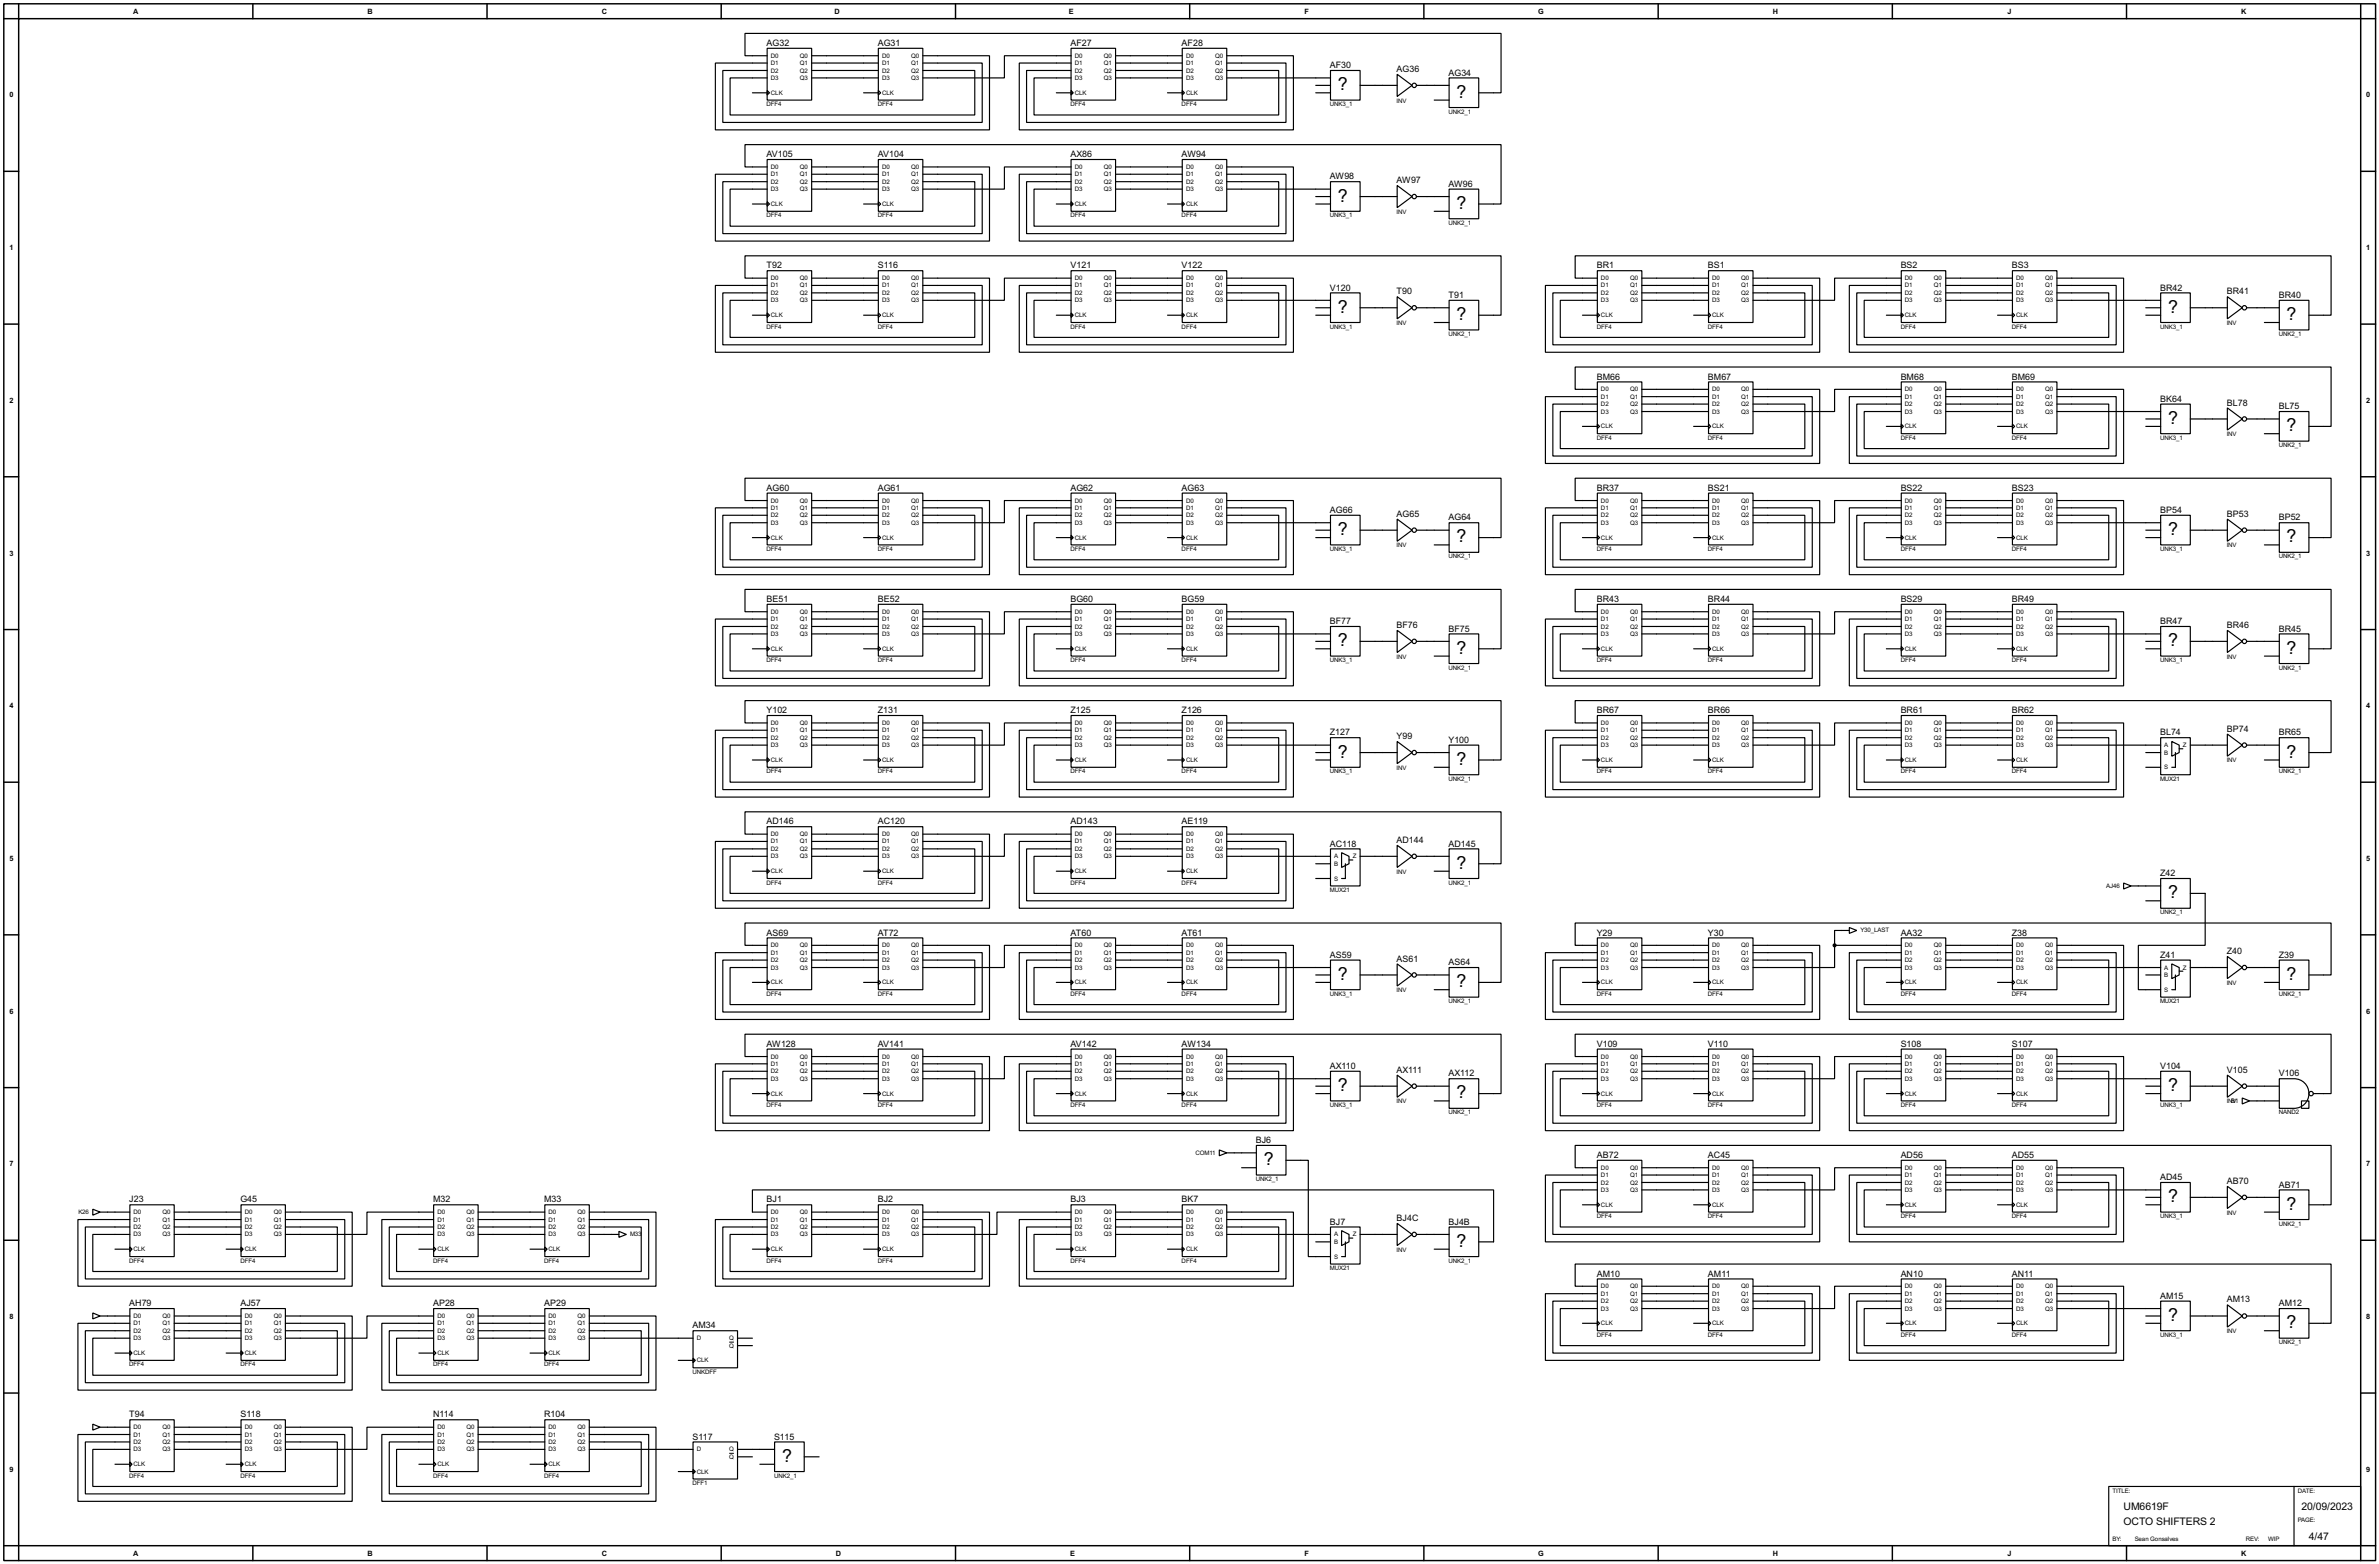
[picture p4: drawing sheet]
<svg xmlns="http://www.w3.org/2000/svg" width="815mm" height="536mm" viewBox="0 0 815 536" stroke-linecap="round" stroke-linejoin="round" font-family="sans-serif">
<defs><g id="words">
<g font-size="6.9">
<text x="458.5" y="31">?</text>
<text x="499.2" y="33.4">?</text>
<text x="458.5" y="69.1">?</text>
<text x="499.2" y="71.5">?</text>
<text x="458.5" y="107.2">?</text>
<text x="743" y="107.2">?</text>
<text x="499.2" y="109.6">?</text>
<text x="783.6" y="109.6">?</text>
<text x="743" y="145.3">?</text>
<text x="783.6" y="147.7">?</text>
<text x="458.5" y="183.4">?</text>
<text x="499.2" y="185.9">?</text>
<text x="743" y="183.4">?</text>
<text x="783.6" y="185.9">?</text>
<text x="458.5" y="221.5">?</text>
<text x="743" y="221.5">?</text>
<text x="499.2" y="224">?</text>
<text x="783.6" y="224">?</text>
<text x="458.5" y="259.6">?</text>
<text x="499.2" y="262.1">?</text>
<text x="783.6" y="259.6">?</text>
<text x="499.2" y="297.7">?</text>
<text x="743" y="307.8">?</text>
<text x="458.5" y="335.8">?</text>
<text x="783.6" y="335.8">?</text>
<text x="499.2" y="338.3">?</text>
<text x="458.5" y="373.9">?</text>
<text x="499.2" y="376.4">?</text>
<text x="743" y="373.9">?</text>
<text x="433.1" y="399.3">?</text>
<text x="743" y="412">?</text>
<text x="783.6" y="414.5">?</text>
<text x="499.2" y="427.2">?</text>
<text x="743" y="452.6">?</text>
<text x="783.6" y="455.1">?</text>
<text x="268" y="500.9">?</text>
</g>
<g font-size="4">
<text x="727.8" y="517.5">UM6619F</text>
<text x="788.7" y="517.5">20/09/2023</text>
<text x="727.8" y="522.5">OCTO SHIFTERS 2</text>
<text x="791.3" y="527.6">4/47</text>
</g>
<g font-size="3.4">
<text x="262.7" y="15.7">AG32</text>
<text x="300.8" y="15.7">AG31</text>
<text x="366.9" y="15.7">AF27</text>
<text x="405" y="15.7">AF28</text>
<text x="455.8" y="23.3">AF30</text>
<text x="478.6" y="24.7">AG36</text>
<text x="496.4" y="25.9">AG34</text>
<text x="262.7" y="53.8">AV105</text>
<text x="300.8" y="53.8">AV104</text>
<text x="366.9" y="53.8">AX86</text>
<text x="405" y="53.8">AW94</text>
<text x="455.8" y="61.4">AW98</text>
<text x="478.6" y="62.8">AW97</text>
<text x="496.4" y="64">AW96</text>
<text x="262.7" y="92">T92</text>
<text x="300.8" y="92">S116</text>
<text x="366.9" y="92">V121</text>
<text x="405" y="92">V122</text>
<text x="547.2" y="92">BR1</text>
<text x="585.3" y="92">BS1</text>
<text x="651.4" y="92">BS2</text>
<text x="689.5" y="92">BS3</text>
<text x="455.8" y="99.5">V120</text>
<text x="478.6" y="100.9">T90</text>
<text x="740.3" y="99.5">BR42</text>
<text x="763.1" y="100.9">BR41</text>
<text x="496.4" y="102.1">T91</text>
<text x="780.9" y="102.1">BR40</text>
<text x="547.2" y="130.1">BM66</text>
<text x="585.3" y="130.1">BM67</text>
<text x="651.4" y="130.1">BM68</text>
<text x="689.5" y="130.1">BM69</text>
<text x="740.3" y="137.6">BK64</text>
<text x="763.1" y="139">BL78</text>
<text x="780.9" y="140.2">BL75</text>
<text x="262.7" y="168.2">AG60</text>
<text x="300.8" y="168.2">AG61</text>
<text x="366.9" y="168.2">AG62</text>
<text x="405" y="168.2">AG63</text>
<text x="547.2" y="168.2">BR37</text>
<text x="585.3" y="168.2">BS21</text>
<text x="651.4" y="168.2">BS22</text>
<text x="689.5" y="168.2">BS23</text>
<text x="455.8" y="175.7">AG66</text>
<text x="478.6" y="177.1">AG65</text>
<text x="496.4" y="178.3">AG64</text>
<text x="740.3" y="175.7">BP54</text>
<text x="763.1" y="177.1">BP53</text>
<text x="780.9" y="178.3">BP52</text>
<text x="262.7" y="206.3">BE51</text>
<text x="300.8" y="206.3">BE52</text>
<text x="366.9" y="206.3">BG60</text>
<text x="405" y="206.3">BG59</text>
<text x="547.2" y="206.3">BR43</text>
<text x="585.3" y="206.3">BR44</text>
<text x="651.4" y="206.3">BS29</text>
<text x="689.5" y="206.3">BR49</text>
<text x="455.8" y="213.9">BF77</text>
<text x="478.6" y="215.2">BF76</text>
<text x="740.3" y="213.9">BR47</text>
<text x="763.1" y="215.2">BR46</text>
<text x="496.4" y="216.4">BF75</text>
<text x="780.9" y="216.4">BR45</text>
<text x="262.7" y="244.4">Y102</text>
<text x="300.8" y="244.4">Z131</text>
<text x="366.9" y="244.4">Z125</text>
<text x="405" y="244.4">Z126</text>
<text x="547.2" y="244.4">BR67</text>
<text x="585.3" y="244.4">BR66</text>
<text x="651.4" y="244.4">BR61</text>
<text x="689.5" y="244.4">BR62</text>
<text x="455.8" y="252">Z127</text>
<text x="740.3" y="252">BL74</text>
<text x="763.1" y="250.7">BP74</text>
<text x="780.9" y="252">BR65</text>
<text x="478.6" y="253.3">Y99</text>
<text x="496.4" y="254.5">Y100</text>
<text x="262.7" y="282.5">AD146</text>
<text x="300.8" y="282.5">AC120</text>
<text x="366.9" y="282.5">AD143</text>
<text x="405" y="282.5">AE119</text>
<text x="455.8" y="290.1">AC118</text>
<text x="478.6" y="288.8">AD144</text>
<text x="496.4" y="290.1">AD145</text>
<text x="740.3" y="300.2">Z42</text>
<text x="262.7" y="320.6">AS69</text>
<text x="300.8" y="320.6">AT72</text>
<text x="366.9" y="320.6">AT60</text>
<text x="405" y="320.6">AT61</text>
<text x="547.2" y="320.6">Y29</text>
<text x="585.3" y="320.6">Y30</text>
<text x="651.4" y="320.6">AA32</text>
<text x="689.5" y="320.6">Z38</text>
<text x="455.8" y="328.2">AS59</text>
<text x="478.6" y="329.5">AS61</text>
<text x="740.3" y="328.2">Z41</text>
<text x="763.1" y="326.9">Z40</text>
<text x="780.9" y="328.2">Z39</text>
<text x="496.4" y="330.7">AS64</text>
<text x="262.7" y="358.7">AW128</text>
<text x="300.8" y="358.7">AV141</text>
<text x="366.9" y="358.7">AV142</text>
<text x="405" y="358.7">AW134</text>
<text x="547.2" y="358.7">V109</text>
<text x="585.3" y="358.7">V110</text>
<text x="651.4" y="358.7">S108</text>
<text x="689.5" y="358.7">S107</text>
<text x="455.8" y="366.3">AX110</text>
<text x="478.6" y="367.6">AX111</text>
<text x="496.4" y="368.8">AX112</text>
<text x="740.3" y="366.3">V104</text>
<text x="763.1" y="367.6">V105</text>
<text x="780.9" y="368.8">V106</text>
<text x="430.4" y="391.7">BJ6</text>
<text x="547.2" y="396.8">AB72</text>
<text x="585.3" y="396.8">AC45</text>
<text x="651.4" y="396.8">AD56</text>
<text x="689.5" y="396.8">AD55</text>
<text x="740.3" y="404.4">AD45</text>
<text x="763.1" y="405.7">AB70</text>
<text x="780.9" y="406.9">AB71</text>
<text x="44.3" y="412">J23</text>
<text x="82.4" y="412">G45</text>
<text x="148.4" y="412">M32</text>
<text x="186.5" y="412">M33</text>
<text x="262.7" y="412">BJ1</text>
<text x="300.8" y="412">BJ2</text>
<text x="366.9" y="412">BJ3</text>
<text x="405" y="412">BK7</text>
<text x="455.8" y="419.6">BJ7</text>
<text x="478.6" y="418.4">BJ4C</text>
<text x="496.4" y="419.6">BJ4B</text>
<text x="547.2" y="437.4">AM10</text>
<text x="585.3" y="437.4">AM11</text>
<text x="651.4" y="437.4">AN10</text>
<text x="689.5" y="437.4">AN11</text>
<text x="44.3" y="447.6">AH79</text>
<text x="82.4" y="447.6">AJ57</text>
<text x="148.4" y="447.6">AP28</text>
<text x="186.5" y="447.6">AP29</text>
<text x="740.3" y="445">AM15</text>
<text x="763.1" y="446.3">AM13</text>
<text x="780.9" y="447.6">AM12</text>
<text x="237.3" y="455.2">AM34</text>
<text x="44.3" y="485.7">T94</text>
<text x="82.4" y="485.7">S118</text>
<text x="148.4" y="485.7">N114</text>
<text x="186.5" y="485.7">R104</text>
<text x="237.3" y="493.3">S117</text>
<text x="265.3" y="493.3">S115</text>
</g>
<g font-size="2.8">
<text x="45.7" y="4.7">A</text>
<text x="126" y="4.7">B</text>
<text x="206.2" y="4.7">C</text>
<text x="286" y="4.7">D</text>
<text x="366.3" y="4.7">E</text>
<text x="447.1" y="4.7">F</text>
<text x="527.2" y="4.7">G</text>
<text x="607.5" y="4.7">H</text>
<text x="688" y="4.7">J</text>
<text x="768.1" y="4.7">K</text>
<text x="3.2" y="33.4">0</text>
<text x="810.9" y="33.4">0</text>
<text x="3.2" y="85.7">1</text>
<text x="810.9" y="85.7">1</text>
<text x="3.2" y="138.1">2</text>
<text x="810.9" y="138.1">2</text>
<text x="3.2" y="190.4">3</text>
<text x="810.9" y="190.4">3</text>
<text x="3.2" y="242.7">4</text>
<text x="810.9" y="242.7">4</text>
<text x="3.2" y="295">5</text>
<text x="810.9" y="295">5</text>
<text x="3.2" y="347.4">6</text>
<text x="810.9" y="347.4">6</text>
<text x="3.2" y="399.7">7</text>
<text x="810.9" y="399.7">7</text>
<text x="3.2" y="452">8</text>
<text x="810.9" y="452">8</text>
<text x="3.2" y="504.3">9</text>
<text x="810.9" y="504.3">9</text>
<text x="45.7" y="533">A</text>
<text x="126" y="533">B</text>
<text x="206.2" y="533">C</text>
<text x="286.5" y="533">D</text>
<text x="366.8" y="533">E</text>
<text x="447.1" y="533">F</text>
<text x="527.2" y="533">G</text>
<text x="607.5" y="533">H</text>
<text x="688" y="533">J</text>
<text x="768.1" y="533">K</text>
</g>
<g font-size="2.4">
<text x="264.2" y="19.8">D0</text>
<text x="264.2" y="22.3">D1</text>
<text x="274.2" y="19.8">Q0</text>
<text x="274.2" y="22.3">Q1</text>
<text x="302.3" y="19.8">D0</text>
<text x="302.3" y="22.3">D1</text>
<text x="312.3" y="19.8">Q0</text>
<text x="312.3" y="22.3">Q1</text>
<text x="368.3" y="19.8">D0</text>
<text x="368.3" y="22.3">D1</text>
<text x="378.3" y="19.8">Q0</text>
<text x="378.3" y="22.3">Q1</text>
<text x="406.5" y="19.8">D0</text>
<text x="406.5" y="22.3">D1</text>
<text x="416.4" y="19.8">Q0</text>
<text x="416.4" y="22.3">Q1</text>
<text x="264.2" y="24.8">D2</text>
<text x="264.2" y="27.4">D3</text>
<text x="274.2" y="24.8">Q2</text>
<text x="274.2" y="27.4">Q3</text>
<text x="302.3" y="24.8">D2</text>
<text x="302.3" y="27.4">D3</text>
<text x="312.3" y="24.8">Q2</text>
<text x="312.3" y="27.4">Q3</text>
<text x="368.3" y="24.8">D2</text>
<text x="368.3" y="27.4">D3</text>
<text x="378.3" y="24.8">Q2</text>
<text x="378.3" y="27.4">Q3</text>
<text x="406.5" y="24.8">D2</text>
<text x="406.5" y="27.4">D3</text>
<text x="416.4" y="24.8">Q2</text>
<text x="416.4" y="27.4">Q3</text>
<text x="264.2" y="32.5">CLK</text>
<text x="302.3" y="32.5">CLK</text>
<text x="368.3" y="32.5">CLK</text>
<text x="406.5" y="32.5">CLK</text>
<text x="478.6" y="35.2">INV</text>
<text x="262.7" y="36.4">DFF4</text>
<text x="300.8" y="36.4">DFF4</text>
<text x="366.9" y="36.4">DFF4</text>
<text x="405" y="36.4">DFF4</text>
<text x="455.8" y="36.4">UNK3_1</text>
<text x="496.4" y="38.9">UNK2_1</text>
<text x="264.2" y="57.9">D0</text>
<text x="274.2" y="57.9">Q0</text>
<text x="302.3" y="57.9">D0</text>
<text x="312.3" y="57.9">Q0</text>
<text x="368.3" y="57.9">D0</text>
<text x="378.3" y="57.9">Q0</text>
<text x="406.5" y="57.9">D0</text>
<text x="416.4" y="57.9">Q0</text>
<text x="264.2" y="60.4">D1</text>
<text x="264.2" y="62.9">D2</text>
<text x="264.2" y="65.5">D3</text>
<text x="274.2" y="60.4">Q1</text>
<text x="274.2" y="62.9">Q2</text>
<text x="274.2" y="65.5">Q3</text>
<text x="302.3" y="60.4">D1</text>
<text x="302.3" y="62.9">D2</text>
<text x="302.3" y="65.5">D3</text>
<text x="312.3" y="60.4">Q1</text>
<text x="312.3" y="62.9">Q2</text>
<text x="312.3" y="65.5">Q3</text>
<text x="368.3" y="60.4">D1</text>
<text x="368.3" y="62.9">D2</text>
<text x="368.3" y="65.5">D3</text>
<text x="378.3" y="60.4">Q1</text>
<text x="378.3" y="62.9">Q2</text>
<text x="378.3" y="65.5">Q3</text>
<text x="406.5" y="60.4">D1</text>
<text x="406.5" y="62.9">D2</text>
<text x="406.5" y="65.5">D3</text>
<text x="416.4" y="60.4">Q1</text>
<text x="416.4" y="62.9">Q2</text>
<text x="416.4" y="65.5">Q3</text>
<text x="264.2" y="70.6">CLK</text>
<text x="302.3" y="70.6">CLK</text>
<text x="368.3" y="70.6">CLK</text>
<text x="406.5" y="70.6">CLK</text>
<text x="262.7" y="74.5">DFF4</text>
<text x="300.8" y="74.5">DFF4</text>
<text x="366.9" y="74.5">DFF4</text>
<text x="405" y="74.5">DFF4</text>
<text x="455.8" y="74.5">UNK3_1</text>
<text x="478.6" y="73.3">INV</text>
<text x="496.4" y="77">UNK2_1</text>
<text x="264.2" y="96">D0</text>
<text x="274.2" y="96">Q0</text>
<text x="302.3" y="96">D0</text>
<text x="312.3" y="96">Q0</text>
<text x="368.3" y="96">D0</text>
<text x="378.3" y="96">Q0</text>
<text x="406.5" y="96">D0</text>
<text x="416.4" y="96">Q0</text>
<text x="548.7" y="96">D0</text>
<text x="558.6" y="96">Q0</text>
<text x="586.8" y="96">D0</text>
<text x="596.7" y="96">Q0</text>
<text x="652.8" y="96">D0</text>
<text x="662.8" y="96">Q0</text>
<text x="690.9" y="96">D0</text>
<text x="700.9" y="96">Q0</text>
<text x="264.2" y="98.5">D1</text>
<text x="264.2" y="101">D2</text>
<text x="274.2" y="98.5">Q1</text>
<text x="274.2" y="101">Q2</text>
<text x="302.3" y="98.5">D1</text>
<text x="302.3" y="101">D2</text>
<text x="312.3" y="98.5">Q1</text>
<text x="312.3" y="101">Q2</text>
<text x="368.3" y="98.5">D1</text>
<text x="368.3" y="101">D2</text>
<text x="378.3" y="98.5">Q1</text>
<text x="378.3" y="101">Q2</text>
<text x="406.5" y="98.5">D1</text>
<text x="406.5" y="101">D2</text>
<text x="416.4" y="98.5">Q1</text>
<text x="416.4" y="101">Q2</text>
<text x="548.7" y="98.5">D1</text>
<text x="548.7" y="101">D2</text>
<text x="558.6" y="98.5">Q1</text>
<text x="558.6" y="101">Q2</text>
<text x="586.8" y="98.5">D1</text>
<text x="586.8" y="101">D2</text>
<text x="596.7" y="98.5">Q1</text>
<text x="596.7" y="101">Q2</text>
<text x="652.8" y="98.5">D1</text>
<text x="652.8" y="101">D2</text>
<text x="662.8" y="98.5">Q1</text>
<text x="662.8" y="101">Q2</text>
<text x="690.9" y="98.5">D1</text>
<text x="690.9" y="101">D2</text>
<text x="700.9" y="98.5">Q1</text>
<text x="700.9" y="101">Q2</text>
<text x="264.2" y="103.6">D3</text>
<text x="274.2" y="103.6">Q3</text>
<text x="302.3" y="103.6">D3</text>
<text x="312.3" y="103.6">Q3</text>
<text x="368.3" y="103.6">D3</text>
<text x="378.3" y="103.6">Q3</text>
<text x="406.5" y="103.6">D3</text>
<text x="416.4" y="103.6">Q3</text>
<text x="548.7" y="103.6">D3</text>
<text x="558.6" y="103.6">Q3</text>
<text x="586.8" y="103.6">D3</text>
<text x="596.7" y="103.6">Q3</text>
<text x="652.8" y="103.6">D3</text>
<text x="662.8" y="103.6">Q3</text>
<text x="690.9" y="103.6">D3</text>
<text x="700.9" y="103.6">Q3</text>
<text x="262.7" y="112.6">DFF4</text>
<text x="264.2" y="108.7">CLK</text>
<text x="300.8" y="112.6">DFF4</text>
<text x="302.3" y="108.7">CLK</text>
<text x="366.9" y="112.6">DFF4</text>
<text x="368.3" y="108.7">CLK</text>
<text x="405" y="112.6">DFF4</text>
<text x="406.5" y="108.7">CLK</text>
<text x="455.8" y="112.6">UNK3_1</text>
<text x="478.6" y="111.4">INV</text>
<text x="547.2" y="112.6">DFF4</text>
<text x="548.7" y="108.7">CLK</text>
<text x="585.3" y="112.6">DFF4</text>
<text x="586.8" y="108.7">CLK</text>
<text x="651.4" y="112.6">DFF4</text>
<text x="652.8" y="108.7">CLK</text>
<text x="689.5" y="112.6">DFF4</text>
<text x="690.9" y="108.7">CLK</text>
<text x="740.3" y="112.6">UNK3_1</text>
<text x="763.1" y="111.4">INV</text>
<text x="496.4" y="115.1">UNK2_1</text>
<text x="780.9" y="115.1">UNK2_1</text>
<text x="548.7" y="134.1">D0</text>
<text x="548.7" y="136.6">D1</text>
<text x="558.6" y="134.1">Q0</text>
<text x="558.6" y="136.6">Q1</text>
<text x="586.8" y="134.1">D0</text>
<text x="586.8" y="136.6">D1</text>
<text x="596.7" y="134.1">Q0</text>
<text x="596.7" y="136.6">Q1</text>
<text x="652.8" y="134.1">D0</text>
<text x="652.8" y="136.6">D1</text>
<text x="662.8" y="134.1">Q0</text>
<text x="662.8" y="136.6">Q1</text>
<text x="690.9" y="134.1">D0</text>
<text x="690.9" y="136.6">D1</text>
<text x="700.9" y="134.1">Q0</text>
<text x="700.9" y="136.6">Q1</text>
<text x="548.7" y="139.1">D2</text>
<text x="548.7" y="141.7">D3</text>
<text x="558.6" y="139.1">Q2</text>
<text x="558.6" y="141.7">Q3</text>
<text x="586.8" y="139.1">D2</text>
<text x="586.8" y="141.7">D3</text>
<text x="596.7" y="139.1">Q2</text>
<text x="596.7" y="141.7">Q3</text>
<text x="652.8" y="139.1">D2</text>
<text x="652.8" y="141.7">D3</text>
<text x="662.8" y="139.1">Q2</text>
<text x="662.8" y="141.7">Q3</text>
<text x="690.9" y="139.1">D2</text>
<text x="690.9" y="141.7">D3</text>
<text x="700.9" y="139.1">Q2</text>
<text x="700.9" y="141.7">Q3</text>
<text x="548.7" y="146.8">CLK</text>
<text x="586.8" y="146.8">CLK</text>
<text x="652.8" y="146.8">CLK</text>
<text x="690.9" y="146.8">CLK</text>
<text x="763.1" y="149.5">INV</text>
<text x="547.2" y="150.7">DFF4</text>
<text x="585.3" y="150.7">DFF4</text>
<text x="651.4" y="150.7">DFF4</text>
<text x="689.5" y="150.7">DFF4</text>
<text x="740.3" y="150.7">UNK3_1</text>
<text x="780.9" y="153.2">UNK2_1</text>
<text x="264.2" y="172.2">D0</text>
<text x="274.2" y="172.2">Q0</text>
<text x="302.3" y="172.2">D0</text>
<text x="312.3" y="172.2">Q0</text>
<text x="368.3" y="172.2">D0</text>
<text x="378.3" y="172.2">Q0</text>
<text x="406.5" y="172.2">D0</text>
<text x="416.4" y="172.2">Q0</text>
<text x="548.7" y="172.2">D0</text>
<text x="558.6" y="172.2">Q0</text>
<text x="586.8" y="172.2">D0</text>
<text x="596.7" y="172.2">Q0</text>
<text x="652.8" y="172.2">D0</text>
<text x="662.8" y="172.2">Q0</text>
<text x="690.9" y="172.2">D0</text>
<text x="700.9" y="172.2">Q0</text>
<text x="264.2" y="174.7">D1</text>
<text x="264.2" y="177.3">D2</text>
<text x="264.2" y="179.8">D3</text>
<text x="274.2" y="174.7">Q1</text>
<text x="274.2" y="177.3">Q2</text>
<text x="274.2" y="179.8">Q3</text>
<text x="302.3" y="174.7">D1</text>
<text x="302.3" y="177.3">D2</text>
<text x="302.3" y="179.8">D3</text>
<text x="312.3" y="174.7">Q1</text>
<text x="312.3" y="177.3">Q2</text>
<text x="312.3" y="179.8">Q3</text>
<text x="368.3" y="174.7">D1</text>
<text x="368.3" y="177.3">D2</text>
<text x="368.3" y="179.8">D3</text>
<text x="378.3" y="174.7">Q1</text>
<text x="378.3" y="177.3">Q2</text>
<text x="378.3" y="179.8">Q3</text>
<text x="406.5" y="174.7">D1</text>
<text x="406.5" y="177.3">D2</text>
<text x="406.5" y="179.8">D3</text>
<text x="416.4" y="174.7">Q1</text>
<text x="416.4" y="177.3">Q2</text>
<text x="416.4" y="179.8">Q3</text>
<text x="548.7" y="174.7">D1</text>
<text x="548.7" y="177.3">D2</text>
<text x="548.7" y="179.8">D3</text>
<text x="558.6" y="174.7">Q1</text>
<text x="558.6" y="177.3">Q2</text>
<text x="558.6" y="179.8">Q3</text>
<text x="586.8" y="174.7">D1</text>
<text x="586.8" y="177.3">D2</text>
<text x="586.8" y="179.8">D3</text>
<text x="596.7" y="174.7">Q1</text>
<text x="596.7" y="177.3">Q2</text>
<text x="596.7" y="179.8">Q3</text>
<text x="652.8" y="174.7">D1</text>
<text x="652.8" y="177.3">D2</text>
<text x="652.8" y="179.8">D3</text>
<text x="662.8" y="174.7">Q1</text>
<text x="662.8" y="177.3">Q2</text>
<text x="662.8" y="179.8">Q3</text>
<text x="690.9" y="174.7">D1</text>
<text x="690.9" y="177.3">D2</text>
<text x="690.9" y="179.8">D3</text>
<text x="700.9" y="174.7">Q1</text>
<text x="700.9" y="177.3">Q2</text>
<text x="700.9" y="179.8">Q3</text>
<text x="264.2" y="184.9">CLK</text>
<text x="302.3" y="184.9">CLK</text>
<text x="368.3" y="184.9">CLK</text>
<text x="406.5" y="184.9">CLK</text>
<text x="548.7" y="184.9">CLK</text>
<text x="586.8" y="184.9">CLK</text>
<text x="652.8" y="184.9">CLK</text>
<text x="690.9" y="184.9">CLK</text>
<text x="262.7" y="188.8">DFF4</text>
<text x="300.8" y="188.8">DFF4</text>
<text x="366.9" y="188.8">DFF4</text>
<text x="405" y="188.8">DFF4</text>
<text x="455.8" y="188.8">UNK3_1</text>
<text x="478.6" y="187.6">INV</text>
<text x="496.4" y="191.4">UNK2_1</text>
<text x="547.2" y="188.8">DFF4</text>
<text x="585.3" y="188.8">DFF4</text>
<text x="651.4" y="188.8">DFF4</text>
<text x="689.5" y="188.8">DFF4</text>
<text x="740.3" y="188.8">UNK3_1</text>
<text x="763.1" y="187.6">INV</text>
<text x="780.9" y="191.4">UNK2_1</text>
<text x="264.2" y="210.3">D0</text>
<text x="264.2" y="212.8">D1</text>
<text x="264.2" y="215.4">D2</text>
<text x="274.2" y="210.3">Q0</text>
<text x="274.2" y="212.8">Q1</text>
<text x="274.2" y="215.4">Q2</text>
<text x="302.3" y="210.3">D0</text>
<text x="302.3" y="212.8">D1</text>
<text x="302.3" y="215.4">D2</text>
<text x="312.3" y="210.3">Q0</text>
<text x="312.3" y="212.8">Q1</text>
<text x="312.3" y="215.4">Q2</text>
<text x="368.3" y="210.3">D0</text>
<text x="368.3" y="212.8">D1</text>
<text x="368.3" y="215.4">D2</text>
<text x="378.3" y="210.3">Q0</text>
<text x="378.3" y="212.8">Q1</text>
<text x="378.3" y="215.4">Q2</text>
<text x="406.5" y="210.3">D0</text>
<text x="406.5" y="212.8">D1</text>
<text x="406.5" y="215.4">D2</text>
<text x="416.4" y="210.3">Q0</text>
<text x="416.4" y="212.8">Q1</text>
<text x="416.4" y="215.4">Q2</text>
<text x="548.7" y="210.3">D0</text>
<text x="548.7" y="212.8">D1</text>
<text x="548.7" y="215.4">D2</text>
<text x="558.6" y="210.3">Q0</text>
<text x="558.6" y="212.8">Q1</text>
<text x="558.6" y="215.4">Q2</text>
<text x="586.8" y="210.3">D0</text>
<text x="586.8" y="212.8">D1</text>
<text x="586.8" y="215.4">D2</text>
<text x="596.7" y="210.3">Q0</text>
<text x="596.7" y="212.8">Q1</text>
<text x="596.7" y="215.4">Q2</text>
<text x="652.8" y="210.3">D0</text>
<text x="652.8" y="212.8">D1</text>
<text x="652.8" y="215.4">D2</text>
<text x="662.8" y="210.3">Q0</text>
<text x="662.8" y="212.8">Q1</text>
<text x="662.8" y="215.4">Q2</text>
<text x="690.9" y="210.3">D0</text>
<text x="690.9" y="212.8">D1</text>
<text x="690.9" y="215.4">D2</text>
<text x="700.9" y="210.3">Q0</text>
<text x="700.9" y="212.8">Q1</text>
<text x="700.9" y="215.4">Q2</text>
<text x="264.2" y="217.9">D3</text>
<text x="274.2" y="217.9">Q3</text>
<text x="302.3" y="217.9">D3</text>
<text x="312.3" y="217.9">Q3</text>
<text x="368.3" y="217.9">D3</text>
<text x="378.3" y="217.9">Q3</text>
<text x="406.5" y="217.9">D3</text>
<text x="416.4" y="217.9">Q3</text>
<text x="548.7" y="217.9">D3</text>
<text x="558.6" y="217.9">Q3</text>
<text x="586.8" y="217.9">D3</text>
<text x="596.7" y="217.9">Q3</text>
<text x="652.8" y="217.9">D3</text>
<text x="662.8" y="217.9">Q3</text>
<text x="690.9" y="217.9">D3</text>
<text x="700.9" y="217.9">Q3</text>
<text x="262.7" y="226.9">DFF4</text>
<text x="264.2" y="223">CLK</text>
<text x="300.8" y="226.9">DFF4</text>
<text x="302.3" y="223">CLK</text>
<text x="366.9" y="226.9">DFF4</text>
<text x="368.3" y="223">CLK</text>
<text x="405" y="226.9">DFF4</text>
<text x="406.5" y="223">CLK</text>
<text x="455.8" y="226.9">UNK3_1</text>
<text x="478.6" y="225.7">INV</text>
<text x="547.2" y="226.9">DFF4</text>
<text x="548.7" y="223">CLK</text>
<text x="585.3" y="226.9">DFF4</text>
<text x="586.8" y="223">CLK</text>
<text x="651.4" y="226.9">DFF4</text>
<text x="652.8" y="223">CLK</text>
<text x="689.5" y="226.9">DFF4</text>
<text x="690.9" y="223">CLK</text>
<text x="740.3" y="226.9">UNK3_1</text>
<text x="763.1" y="225.7">INV</text>
<text x="496.4" y="229.5">UNK2_1</text>
<text x="780.9" y="229.5">UNK2_1</text>
<text x="264.2" y="248.4">D0</text>
<text x="264.2" y="250.9">D1</text>
<text x="274.2" y="248.4">Q0</text>
<text x="274.2" y="250.9">Q1</text>
<text x="302.3" y="248.4">D0</text>
<text x="302.3" y="250.9">D1</text>
<text x="312.3" y="248.4">Q0</text>
<text x="312.3" y="250.9">Q1</text>
<text x="368.3" y="248.4">D0</text>
<text x="368.3" y="250.9">D1</text>
<text x="378.3" y="248.4">Q0</text>
<text x="378.3" y="250.9">Q1</text>
<text x="406.5" y="248.4">D0</text>
<text x="406.5" y="250.9">D1</text>
<text x="416.4" y="248.4">Q0</text>
<text x="416.4" y="250.9">Q1</text>
<text x="548.7" y="248.4">D0</text>
<text x="548.7" y="250.9">D1</text>
<text x="558.6" y="248.4">Q0</text>
<text x="558.6" y="250.9">Q1</text>
<text x="586.8" y="248.4">D0</text>
<text x="586.8" y="250.9">D1</text>
<text x="596.7" y="248.4">Q0</text>
<text x="596.7" y="250.9">Q1</text>
<text x="652.8" y="248.4">D0</text>
<text x="652.8" y="250.9">D1</text>
<text x="662.8" y="248.4">Q0</text>
<text x="662.8" y="250.9">Q1</text>
<text x="690.9" y="248.4">D0</text>
<text x="690.9" y="250.9">D1</text>
<text x="700.9" y="248.4">Q0</text>
<text x="700.9" y="250.9">Q1</text>
<text x="264.2" y="253.5">D2</text>
<text x="264.2" y="256">D3</text>
<text x="274.2" y="253.5">Q2</text>
<text x="274.2" y="256">Q3</text>
<text x="302.3" y="253.5">D2</text>
<text x="302.3" y="256">D3</text>
<text x="312.3" y="253.5">Q2</text>
<text x="312.3" y="256">Q3</text>
<text x="368.3" y="253.5">D2</text>
<text x="368.3" y="256">D3</text>
<text x="378.3" y="253.5">Q2</text>
<text x="378.3" y="256">Q3</text>
<text x="406.5" y="253.5">D2</text>
<text x="406.5" y="256">D3</text>
<text x="416.4" y="253.5">Q2</text>
<text x="416.4" y="256">Q3</text>
<text x="548.7" y="253.5">D2</text>
<text x="548.7" y="256">D3</text>
<text x="558.6" y="253.5">Q2</text>
<text x="558.6" y="256">Q3</text>
<text x="586.8" y="253.5">D2</text>
<text x="586.8" y="256">D3</text>
<text x="596.7" y="253.5">Q2</text>
<text x="596.7" y="256">Q3</text>
<text x="652.8" y="253.5">D2</text>
<text x="652.8" y="256">D3</text>
<text x="662.8" y="253.5">Q2</text>
<text x="662.8" y="256">Q3</text>
<text x="690.9" y="253.5">D2</text>
<text x="690.9" y="256">D3</text>
<text x="700.9" y="253.5">Q2</text>
<text x="700.9" y="256">Q3</text>
<text x="741.7" y="256">A</text>
<text x="748.1" y="256">Z</text>
<text x="264.2" y="261.1">CLK</text>
<text x="302.3" y="261.1">CLK</text>
<text x="368.3" y="261.1">CLK</text>
<text x="406.5" y="261.1">CLK</text>
<text x="478.6" y="263.8">INV</text>
<text x="548.7" y="261.1">CLK</text>
<text x="586.8" y="261.1">CLK</text>
<text x="652.8" y="261.1">CLK</text>
<text x="690.9" y="261.1">CLK</text>
<text x="741.7" y="263.6">S</text>
<text x="741.7" y="258.6">B</text>
<text x="763.1" y="261.2">INV</text>
<text x="262.7" y="265">DFF4</text>
<text x="300.8" y="265">DFF4</text>
<text x="366.9" y="265">DFF4</text>
<text x="405" y="265">DFF4</text>
<text x="455.8" y="265">UNK3_1</text>
<text x="496.4" y="267.6">UNK2_1</text>
<text x="547.2" y="265">DFF4</text>
<text x="585.3" y="265">DFF4</text>
<text x="651.4" y="265">DFF4</text>
<text x="689.5" y="265">DFF4</text>
<text x="740.3" y="267.6">MUX21</text>
<text x="780.9" y="265">UNK2_1</text>
<text x="264.2" y="286.5">D0</text>
<text x="274.2" y="286.5">Q0</text>
<text x="302.3" y="286.5">D0</text>
<text x="312.3" y="286.5">Q0</text>
<text x="368.3" y="286.5">D0</text>
<text x="378.3" y="286.5">Q0</text>
<text x="406.5" y="286.5">D0</text>
<text x="416.4" y="286.5">Q0</text>
<text x="264.2" y="289">D1</text>
<text x="264.2" y="291.6">D2</text>
<text x="274.2" y="289">Q1</text>
<text x="274.2" y="291.6">Q2</text>
<text x="302.3" y="289">D1</text>
<text x="302.3" y="291.6">D2</text>
<text x="312.3" y="289">Q1</text>
<text x="312.3" y="291.6">Q2</text>
<text x="368.3" y="289">D1</text>
<text x="368.3" y="291.6">D2</text>
<text x="378.3" y="289">Q1</text>
<text x="378.3" y="291.6">Q2</text>
<text x="406.5" y="289">D1</text>
<text x="406.5" y="291.6">D2</text>
<text x="416.4" y="289">Q1</text>
<text x="416.4" y="291.6">Q2</text>
<text x="264.2" y="299.2">CLK</text>
<text x="264.2" y="294.1">D3</text>
<text x="274.2" y="294.1">Q3</text>
<text x="302.3" y="299.2">CLK</text>
<text x="302.3" y="294.1">D3</text>
<text x="312.3" y="294.1">Q3</text>
<text x="368.3" y="299.2">CLK</text>
<text x="368.3" y="294.1">D3</text>
<text x="378.3" y="294.1">Q3</text>
<text x="406.5" y="299.2">CLK</text>
<text x="406.5" y="294.1">D3</text>
<text x="416.4" y="294.1">Q3</text>
<text x="457.3" y="294.1">A</text>
<text x="457.3" y="296.7">B</text>
<text x="463.6" y="294.1">Z</text>
<text x="478.6" y="299.3">INV</text>
<text x="262.7" y="303.1">DFF4</text>
<text x="300.8" y="303.1">DFF4</text>
<text x="366.9" y="303.1">DFF4</text>
<text x="405" y="303.1">DFF4</text>
<text x="455.8" y="305.7">MUX21</text>
<text x="457.3" y="301.7">S</text>
<text x="496.4" y="303.1">UNK2_1</text>
<text x="721.8" y="304.3">AJ46</text>
<text x="740.3" y="313.3">UNK2_1</text>
<text x="637.6" y="319.5">Y30_LAST</text>
<text x="264.2" y="324.6">D0</text>
<text x="264.2" y="327.1">D1</text>
<text x="264.2" y="329.7">D2</text>
<text x="274.2" y="324.6">Q0</text>
<text x="274.2" y="327.1">Q1</text>
<text x="274.2" y="329.7">Q2</text>
<text x="302.3" y="324.6">D0</text>
<text x="302.3" y="327.1">D1</text>
<text x="302.3" y="329.7">D2</text>
<text x="312.3" y="324.6">Q0</text>
<text x="312.3" y="327.1">Q1</text>
<text x="312.3" y="329.7">Q2</text>
<text x="368.3" y="324.6">D0</text>
<text x="368.3" y="327.1">D1</text>
<text x="368.3" y="329.7">D2</text>
<text x="378.3" y="324.6">Q0</text>
<text x="378.3" y="327.1">Q1</text>
<text x="378.3" y="329.7">Q2</text>
<text x="406.5" y="324.6">D0</text>
<text x="406.5" y="327.1">D1</text>
<text x="406.5" y="329.7">D2</text>
<text x="416.4" y="324.6">Q0</text>
<text x="416.4" y="327.1">Q1</text>
<text x="416.4" y="329.7">Q2</text>
<text x="548.7" y="324.6">D0</text>
<text x="548.7" y="327.1">D1</text>
<text x="548.7" y="329.7">D2</text>
<text x="558.6" y="324.6">Q0</text>
<text x="558.6" y="327.1">Q1</text>
<text x="558.6" y="329.7">Q2</text>
<text x="586.8" y="324.6">D0</text>
<text x="586.8" y="327.1">D1</text>
<text x="586.8" y="329.7">D2</text>
<text x="596.7" y="324.6">Q0</text>
<text x="596.7" y="327.1">Q1</text>
<text x="596.7" y="329.7">Q2</text>
<text x="652.8" y="324.6">D0</text>
<text x="652.8" y="327.1">D1</text>
<text x="652.8" y="329.7">D2</text>
<text x="662.8" y="324.6">Q0</text>
<text x="662.8" y="327.1">Q1</text>
<text x="662.8" y="329.7">Q2</text>
<text x="690.9" y="324.6">D0</text>
<text x="690.9" y="327.1">D1</text>
<text x="690.9" y="329.7">D2</text>
<text x="700.9" y="324.6">Q0</text>
<text x="700.9" y="327.1">Q1</text>
<text x="700.9" y="329.7">Q2</text>
<text x="264.2" y="332.2">D3</text>
<text x="274.2" y="332.2">Q3</text>
<text x="302.3" y="332.2">D3</text>
<text x="312.3" y="332.2">Q3</text>
<text x="368.3" y="332.2">D3</text>
<text x="378.3" y="332.2">Q3</text>
<text x="406.5" y="332.2">D3</text>
<text x="416.4" y="332.2">Q3</text>
<text x="548.7" y="332.2">D3</text>
<text x="558.6" y="332.2">Q3</text>
<text x="586.8" y="332.2">D3</text>
<text x="596.7" y="332.2">Q3</text>
<text x="652.8" y="332.2">D3</text>
<text x="662.8" y="332.2">Q3</text>
<text x="690.9" y="332.2">D3</text>
<text x="700.9" y="332.2">Q3</text>
<text x="741.7" y="332.2">A</text>
<text x="741.7" y="334.8">B</text>
<text x="748.1" y="332.2">Z</text>
<text x="262.7" y="341.2">DFF4</text>
<text x="264.2" y="337.3">CLK</text>
<text x="300.8" y="341.2">DFF4</text>
<text x="302.3" y="337.3">CLK</text>
<text x="366.9" y="341.2">DFF4</text>
<text x="368.3" y="337.3">CLK</text>
<text x="405" y="341.2">DFF4</text>
<text x="406.5" y="337.3">CLK</text>
<text x="455.8" y="341.2">UNK3_1</text>
<text x="478.6" y="340">INV</text>
<text x="547.2" y="341.2">DFF4</text>
<text x="548.7" y="337.3">CLK</text>
<text x="585.3" y="341.2">DFF4</text>
<text x="586.8" y="337.3">CLK</text>
<text x="651.4" y="341.2">DFF4</text>
<text x="652.8" y="337.3">CLK</text>
<text x="689.5" y="341.2">DFF4</text>
<text x="690.9" y="337.3">CLK</text>
<text x="741.7" y="339.8">S</text>
<text x="763.1" y="337.4">INV</text>
<text x="780.9" y="341.2">UNK2_1</text>
<text x="496.4" y="343.8">UNK2_1</text>
<text x="740.3" y="343.8">MUX21</text>
<text x="264.2" y="362.7">D0</text>
<text x="264.2" y="365.2">D1</text>
<text x="274.2" y="362.7">Q0</text>
<text x="274.2" y="365.2">Q1</text>
<text x="302.3" y="362.7">D0</text>
<text x="302.3" y="365.2">D1</text>
<text x="312.3" y="362.7">Q0</text>
<text x="312.3" y="365.2">Q1</text>
<text x="368.3" y="362.7">D0</text>
<text x="368.3" y="365.2">D1</text>
<text x="378.3" y="362.7">Q0</text>
<text x="378.3" y="365.2">Q1</text>
<text x="406.5" y="362.7">D0</text>
<text x="406.5" y="365.2">D1</text>
<text x="416.4" y="362.7">Q0</text>
<text x="416.4" y="365.2">Q1</text>
<text x="548.7" y="362.7">D0</text>
<text x="548.7" y="365.2">D1</text>
<text x="558.6" y="362.7">Q0</text>
<text x="558.6" y="365.2">Q1</text>
<text x="586.8" y="362.7">D0</text>
<text x="586.8" y="365.2">D1</text>
<text x="596.7" y="362.7">Q0</text>
<text x="596.7" y="365.2">Q1</text>
<text x="652.8" y="362.7">D0</text>
<text x="652.8" y="365.2">D1</text>
<text x="662.8" y="362.7">Q0</text>
<text x="662.8" y="365.2">Q1</text>
<text x="690.9" y="362.7">D0</text>
<text x="690.9" y="365.2">D1</text>
<text x="700.9" y="362.7">Q0</text>
<text x="700.9" y="365.2">Q1</text>
<text x="264.2" y="367.8">D2</text>
<text x="264.2" y="370.3">D3</text>
<text x="274.2" y="367.8">Q2</text>
<text x="274.2" y="370.3">Q3</text>
<text x="302.3" y="367.8">D2</text>
<text x="302.3" y="370.3">D3</text>
<text x="312.3" y="367.8">Q2</text>
<text x="312.3" y="370.3">Q3</text>
<text x="368.3" y="367.8">D2</text>
<text x="368.3" y="370.3">D3</text>
<text x="378.3" y="367.8">Q2</text>
<text x="378.3" y="370.3">Q3</text>
<text x="406.5" y="367.8">D2</text>
<text x="406.5" y="370.3">D3</text>
<text x="416.4" y="367.8">Q2</text>
<text x="416.4" y="370.3">Q3</text>
<text x="548.7" y="367.8">D2</text>
<text x="548.7" y="370.3">D3</text>
<text x="558.6" y="367.8">Q2</text>
<text x="558.6" y="370.3">Q3</text>
<text x="586.8" y="367.8">D2</text>
<text x="586.8" y="370.3">D3</text>
<text x="596.7" y="367.8">Q2</text>
<text x="596.7" y="370.3">Q3</text>
<text x="652.8" y="367.8">D2</text>
<text x="652.8" y="370.3">D3</text>
<text x="662.8" y="367.8">Q2</text>
<text x="662.8" y="370.3">Q3</text>
<text x="690.9" y="367.8">D2</text>
<text x="690.9" y="370.3">D3</text>
<text x="700.9" y="367.8">Q2</text>
<text x="700.9" y="370.3">Q3</text>
<text x="264.2" y="375.4">CLK</text>
<text x="302.3" y="375.4">CLK</text>
<text x="368.3" y="375.4">CLK</text>
<text x="406.5" y="375.4">CLK</text>
<text x="548.7" y="375.4">CLK</text>
<text x="586.8" y="375.4">CLK</text>
<text x="652.8" y="375.4">CLK</text>
<text x="690.9" y="375.4">CLK</text>
<text x="262.7" y="379.3">DFF4</text>
<text x="300.8" y="379.3">DFF4</text>
<text x="366.9" y="379.3">DFF4</text>
<text x="405" y="379.3">DFF4</text>
<text x="455.8" y="379.3">UNK3_1</text>
<text x="478.6" y="378.1">INV</text>
<text x="496.4" y="381.9">UNK2_1</text>
<text x="547.2" y="379.3">DFF4</text>
<text x="585.3" y="379.3">DFF4</text>
<text x="651.4" y="379.3">DFF4</text>
<text x="689.5" y="379.3">DFF4</text>
<text x="740.3" y="379.3">UNK3_1</text>
<text x="763.1" y="378.1">INBV1</text>
<text x="780.9" y="381.9">NAND2</text>
<text x="409.7" y="395.7">COM11</text>
<text x="548.7" y="400.8">D0</text>
<text x="558.6" y="400.8">Q0</text>
<text x="586.8" y="400.8">D0</text>
<text x="596.7" y="400.8">Q0</text>
<text x="652.8" y="400.8">D0</text>
<text x="662.8" y="400.8">Q0</text>
<text x="690.9" y="400.8">D0</text>
<text x="700.9" y="400.8">Q0</text>
<text x="430.4" y="404.7">UNK2_1</text>
<text x="548.7" y="403.3">D1</text>
<text x="548.7" y="405.9">D2</text>
<text x="558.6" y="403.3">Q1</text>
<text x="558.6" y="405.9">Q2</text>
<text x="586.8" y="403.3">D1</text>
<text x="586.8" y="405.9">D2</text>
<text x="596.7" y="403.3">Q1</text>
<text x="596.7" y="405.9">Q2</text>
<text x="652.8" y="403.3">D1</text>
<text x="652.8" y="405.9">D2</text>
<text x="662.8" y="403.3">Q1</text>
<text x="662.8" y="405.9">Q2</text>
<text x="690.9" y="403.3">D1</text>
<text x="690.9" y="405.9">D2</text>
<text x="700.9" y="403.3">Q1</text>
<text x="700.9" y="405.9">Q2</text>
<text x="548.7" y="413.5">CLK</text>
<text x="548.7" y="408.4">D3</text>
<text x="558.6" y="408.4">Q3</text>
<text x="586.8" y="413.5">CLK</text>
<text x="586.8" y="408.4">D3</text>
<text x="596.7" y="408.4">Q3</text>
<text x="652.8" y="413.5">CLK</text>
<text x="652.8" y="408.4">D3</text>
<text x="662.8" y="408.4">Q3</text>
<text x="690.9" y="413.5">CLK</text>
<text x="690.9" y="408.4">D3</text>
<text x="700.9" y="408.4">Q3</text>
<text x="26.9" y="416">K26</text>
<text x="45.8" y="416">D0</text>
<text x="45.8" y="418.6">D1</text>
<text x="55.7" y="416">Q0</text>
<text x="55.7" y="418.6">Q1</text>
<text x="83.9" y="416">D0</text>
<text x="83.9" y="418.6">D1</text>
<text x="93.8" y="416">Q0</text>
<text x="93.8" y="418.6">Q1</text>
<text x="149.9" y="416">D0</text>
<text x="149.9" y="418.6">D1</text>
<text x="159.9" y="416">Q0</text>
<text x="159.9" y="418.6">Q1</text>
<text x="188" y="416">D0</text>
<text x="188" y="418.6">D1</text>
<text x="198" y="416">Q0</text>
<text x="198" y="418.6">Q1</text>
<text x="264.2" y="416">D0</text>
<text x="264.2" y="418.6">D1</text>
<text x="274.2" y="416">Q0</text>
<text x="274.2" y="418.6">Q1</text>
<text x="302.3" y="416">D0</text>
<text x="302.3" y="418.6">D1</text>
<text x="312.3" y="416">Q0</text>
<text x="312.3" y="418.6">Q1</text>
<text x="368.3" y="416">D0</text>
<text x="368.3" y="418.6">D1</text>
<text x="378.3" y="416">Q0</text>
<text x="378.3" y="418.6">Q1</text>
<text x="406.5" y="416">D0</text>
<text x="406.5" y="418.6">D1</text>
<text x="416.4" y="416">Q0</text>
<text x="416.4" y="418.6">Q1</text>
<text x="547.2" y="417.4">DFF4</text>
<text x="585.3" y="417.4">DFF4</text>
<text x="651.4" y="417.4">DFF4</text>
<text x="689.5" y="417.4">DFF4</text>
<text x="740.3" y="417.4">UNK3_1</text>
<text x="763.1" y="416.2">INV</text>
<text x="780.9" y="420">UNK2_1</text>
<text x="45.8" y="421.1">D2</text>
<text x="45.8" y="423.7">D3</text>
<text x="55.7" y="421.1">Q2</text>
<text x="55.7" y="423.7">Q3</text>
<text x="83.9" y="421.1">D2</text>
<text x="83.9" y="423.7">D3</text>
<text x="93.8" y="421.1">Q2</text>
<text x="93.8" y="423.7">Q3</text>
<text x="149.9" y="421.1">D2</text>
<text x="149.9" y="423.7">D3</text>
<text x="159.9" y="421.1">Q2</text>
<text x="159.9" y="423.7">Q3</text>
<text x="188" y="421.1">D2</text>
<text x="188" y="423.7">D3</text>
<text x="198" y="421.1">Q2</text>
<text x="198" y="423.7">Q3</text>
<text x="216" y="423.7">M33</text>
<text x="264.2" y="421.1">D2</text>
<text x="264.2" y="423.7">D3</text>
<text x="274.2" y="421.1">Q2</text>
<text x="274.2" y="423.7">Q3</text>
<text x="302.3" y="421.1">D2</text>
<text x="302.3" y="423.7">D3</text>
<text x="312.3" y="421.1">Q2</text>
<text x="312.3" y="423.7">Q3</text>
<text x="368.3" y="421.1">D2</text>
<text x="368.3" y="423.7">D3</text>
<text x="378.3" y="421.1">Q2</text>
<text x="378.3" y="423.7">Q3</text>
<text x="406.5" y="421.1">D2</text>
<text x="406.5" y="423.7">D3</text>
<text x="416.4" y="421.1">Q2</text>
<text x="416.4" y="423.7">Q3</text>
<text x="457.3" y="423.7">A</text>
<text x="463.6" y="423.7">Z</text>
<text x="45.8" y="428.7">CLK</text>
<text x="83.9" y="428.7">CLK</text>
<text x="149.9" y="428.7">CLK</text>
<text x="188" y="428.7">CLK</text>
<text x="264.2" y="428.7">CLK</text>
<text x="302.3" y="428.7">CLK</text>
<text x="368.3" y="428.7">CLK</text>
<text x="406.5" y="428.7">CLK</text>
<text x="457.3" y="431.3">S</text>
<text x="457.3" y="426.2">B</text>
<text x="478.6" y="428.9">INV</text>
<text x="44.3" y="432.7">DFF4</text>
<text x="82.4" y="432.7">DFF4</text>
<text x="148.4" y="432.7">DFF4</text>
<text x="186.5" y="432.7">DFF4</text>
<text x="262.7" y="432.7">DFF4</text>
<text x="300.8" y="432.7">DFF4</text>
<text x="366.9" y="432.7">DFF4</text>
<text x="405" y="432.7">DFF4</text>
<text x="455.8" y="435.2">MUX21</text>
<text x="496.4" y="432.7">UNK2_1</text>
<text x="548.7" y="441.4">D0</text>
<text x="548.7" y="444">D1</text>
<text x="558.6" y="441.4">Q0</text>
<text x="558.6" y="444">Q1</text>
<text x="586.8" y="441.4">D0</text>
<text x="586.8" y="444">D1</text>
<text x="596.7" y="441.4">Q0</text>
<text x="596.7" y="444">Q1</text>
<text x="652.8" y="441.4">D0</text>
<text x="652.8" y="444">D1</text>
<text x="662.8" y="441.4">Q0</text>
<text x="662.8" y="444">Q1</text>
<text x="690.9" y="441.4">D0</text>
<text x="690.9" y="444">D1</text>
<text x="700.9" y="441.4">Q0</text>
<text x="700.9" y="444">Q1</text>
<text x="548.7" y="446.5">D2</text>
<text x="548.7" y="449.1">D3</text>
<text x="558.6" y="446.5">Q2</text>
<text x="558.6" y="449.1">Q3</text>
<text x="586.8" y="446.5">D2</text>
<text x="586.8" y="449.1">D3</text>
<text x="596.7" y="446.5">Q2</text>
<text x="596.7" y="449.1">Q3</text>
<text x="652.8" y="446.5">D2</text>
<text x="652.8" y="449.1">D3</text>
<text x="662.8" y="446.5">Q2</text>
<text x="662.8" y="449.1">Q3</text>
<text x="690.9" y="446.5">D2</text>
<text x="690.9" y="449.1">D3</text>
<text x="700.9" y="446.5">Q2</text>
<text x="700.9" y="449.1">Q3</text>
<text x="45.8" y="451.6">D0</text>
<text x="45.8" y="454.1">D1</text>
<text x="55.7" y="451.6">Q0</text>
<text x="55.7" y="454.1">Q1</text>
<text x="83.9" y="451.6">D0</text>
<text x="83.9" y="454.1">D1</text>
<text x="93.8" y="451.6">Q0</text>
<text x="93.8" y="454.1">Q1</text>
<text x="149.9" y="451.6">D0</text>
<text x="149.9" y="454.1">D1</text>
<text x="159.9" y="451.6">Q0</text>
<text x="159.9" y="454.1">Q1</text>
<text x="188" y="451.6">D0</text>
<text x="188" y="454.1">D1</text>
<text x="198" y="451.6">Q0</text>
<text x="198" y="454.1">Q1</text>
<text x="548.7" y="454.1">CLK</text>
<text x="586.8" y="454.1">CLK</text>
<text x="652.8" y="454.1">CLK</text>
<text x="690.9" y="454.1">CLK</text>
<text x="45.8" y="456.7">D2</text>
<text x="45.8" y="459.2">D3</text>
<text x="55.7" y="456.7">Q2</text>
<text x="55.7" y="459.2">Q3</text>
<text x="83.9" y="456.7">D2</text>
<text x="83.9" y="459.2">D3</text>
<text x="93.8" y="456.7">Q2</text>
<text x="93.8" y="459.2">Q3</text>
<text x="149.9" y="456.7">D2</text>
<text x="149.9" y="459.2">D3</text>
<text x="159.9" y="456.7">Q2</text>
<text x="159.9" y="459.2">Q3</text>
<text x="188" y="456.7">D2</text>
<text x="188" y="459.2">D3</text>
<text x="198" y="456.7">Q2</text>
<text x="198" y="459.2">Q3</text>
<text x="238.8" y="459.2">D</text>
<text x="249.9" y="461.8">Q</text>
<text x="249.9" y="459.2">Q</text>
<text x="547.2" y="458.1">DFF4</text>
<text x="585.3" y="458.1">DFF4</text>
<text x="651.4" y="458.1">DFF4</text>
<text x="689.5" y="458.1">DFF4</text>
<text x="740.3" y="458.1">UNK3_1</text>
<text x="763.1" y="456.8">INV</text>
<text x="780.9" y="460.6">UNK2_1</text>
<text x="45.8" y="464.3">CLK</text>
<text x="83.9" y="464.3">CLK</text>
<text x="149.9" y="464.3">CLK</text>
<text x="188" y="464.3">CLK</text>
<text x="238.8" y="466.8">CLK</text>
<text x="44.3" y="468.2">DFF4</text>
<text x="82.4" y="468.2">DFF4</text>
<text x="148.4" y="468.2">DFF4</text>
<text x="186.5" y="468.2">DFF4</text>
<text x="237.3" y="470.8">UNKDFF</text>
<text x="45.8" y="489.7">D0</text>
<text x="55.7" y="489.7">Q0</text>
<text x="83.9" y="489.7">D0</text>
<text x="93.8" y="489.7">Q0</text>
<text x="149.9" y="489.7">D0</text>
<text x="159.9" y="489.7">Q0</text>
<text x="188" y="489.7">D0</text>
<text x="198" y="489.7">Q0</text>
<text x="45.8" y="492.2">D1</text>
<text x="45.8" y="494.8">D2</text>
<text x="45.8" y="497.3">D3</text>
<text x="55.7" y="492.2">Q1</text>
<text x="55.7" y="494.8">Q2</text>
<text x="55.7" y="497.3">Q3</text>
<text x="83.9" y="492.2">D1</text>
<text x="83.9" y="494.8">D2</text>
<text x="83.9" y="497.3">D3</text>
<text x="93.8" y="492.2">Q1</text>
<text x="93.8" y="494.8">Q2</text>
<text x="93.8" y="497.3">Q3</text>
<text x="149.9" y="492.2">D1</text>
<text x="149.9" y="494.8">D2</text>
<text x="149.9" y="497.3">D3</text>
<text x="159.9" y="492.2">Q1</text>
<text x="159.9" y="494.8">Q2</text>
<text x="159.9" y="497.3">Q3</text>
<text x="188" y="492.2">D1</text>
<text x="188" y="494.8">D2</text>
<text x="188" y="497.3">D3</text>
<text x="198" y="492.2">Q1</text>
<text x="198" y="494.8">Q2</text>
<text x="198" y="497.3">Q3</text>
<text x="238.8" y="497.3">D</text>
<text x="249.9" y="497.3">Q</text>
<text x="45.8" y="502.4">CLK</text>
<text x="83.9" y="502.4">CLK</text>
<text x="149.9" y="502.4">CLK</text>
<text x="188" y="502.4">CLK</text>
<text x="249.9" y="499.9">Q</text>
<text x="44.3" y="506.3">DFF4</text>
<text x="82.4" y="506.3">DFF4</text>
<text x="148.4" y="506.3">DFF4</text>
<text x="186.5" y="506.3">DFF4</text>
<text x="237.3" y="508.9">DFF1</text>
<text x="238.8" y="504.9">CLK</text>
<text x="265.3" y="506.3">UNK2_1</text>
<text x="724" y="511.5">TITLE:</text>
<text x="787.5" y="511.5">DATE:</text>
<text x="787.5" y="521.6">PAGE:</text>
<text x="724" y="528">BY:</text>
<text x="731.6" y="528">Sean Gonsalves</text>
<text x="769.7" y="528">REV:</text>
<text x="777.3" y="528">WIP</text>
</g>
</g></defs>
<g fill="none" stroke="#000" stroke-width=".5">
<path d="M1.3 1.3h812.8v533.4h-812.8zM6.4 6.4h802.6v523.2h-802.6zM6.4 1.3v5.1h-5.1M86.7 1.3v5.1M166.9 1.3v5.1M247.2 1.3v5.1M327.5 1.3v5.1M407.7 1.3v5.1M488 1.3v5.1M568.3 1.3v5.1M648.5 1.3v5.1M728.8 1.3v5.1"/>
<path d="M809 1.3v5.1h5.1M1.3 58.7h5.1M809 58.7h5.1M1.3 111.1h5.1M809 111.1h5.1M1.3 163.4h5.1M809 163.4h5.1M1.3 215.7h5.1M809 215.7h5.1M1.3 268h5.1M809 268h5.1M1.3 320.3h5.1"/>
<path d="M809 320.3h5.1M1.3 372.7h5.1M809 372.7h5.1M1.3 425h5.1M809 425h5.1M1.3 477.3h5.1M809 477.3h5.1M1.3 529.6h5.1v5.1M86.7 529.6v5.1M166.9 529.6v5.1M247.2 529.6v5.1M327.5 529.6v5.1"/>
<path d="M407.7 529.6v5.1M488 529.6v5.1M568.3 529.6v5.1M648.5 529.6v5.1M728.8 529.6v5.1M814.1 529.6h-5.1v5.1"/>
</g>
<g fill="none" stroke="#000" stroke-width=".4">
<path d="M262.9 16.6h15.3v17.7h-15.3zM262.9 19.1h-7.6v-7.6h259.1v20.3h-7.6M278.2 19.1h22.8M301 16.6h15.3v17.7h-15.3zM316.3 19.1h22.8v25.4h-93.9v-22.9h17.7M367.1 16.6h15.2v17.7h-15.2zM367.1 19.1h-22.9v7.6h-27.9M382.3 19.1h22.9M405.2 16.6h15.2v17.7h-15.2zM420.4 19.1h22.9v25.4h-94v-22.9h17.8M257.9 31.8h5M262.9 31l.8 .8-.8 .8z"/>
<path d="M278.2 21.6h22.8M278.2 24.2h22.8M278.2 26.7h22.8M296 31.8h5M301 31l.8 .8-.8 .8zM316.3 21.6h20.3v20.4h-88.9v-17.8h15.2M316.3 24.2h17.8v15.2h-83.9v-12.7h12.7M362 31.8h5.1M367.1 31l.7 .8-.7 .8zM382.3 21.6h22.9M382.3 24.2h22.9M382.3 26.7h22.9"/>
<path d="M400.1 31.8h5.1M405.2 31l.7 .8-.7 .8zM420.4 21.6h20.3v20.4h-88.9v-17.8h15.3M420.4 24.2h17.8v15.2h-83.8v-12.7h12.7M420.4 26.7h35.6M450.9 29.3h5.1M450.9 31.8h5.1M456 24.2h10.1v10.1h-10.1zM466.1 29.3h12.7M478.8 25.5l5.1 3.8-5.1 3.8zM485.4 29.3h11.2M491.5 34.3h5.1"/>
<path d="M496.6 26.7h10.2v10.2h-10.2zM262.9 54.7h15.3v17.7h-15.3zM262.9 57.2h-7.6v-7.6h259.1v20.3h-7.6M278.2 57.2h22.8M278.2 59.7h22.8M301 54.7h15.3v17.7h-15.3zM316.3 57.2h22.8v25.4h-93.9v-22.9h17.7M316.3 59.7h20.3v20.4h-88.9v-17.8h15.2M367.1 54.7h15.2v17.7h-15.2zM367.1 57.2h-22.9v7.6h-27.9M382.3 57.2h22.9M382.3 59.7h22.9"/>
<path d="M405.2 54.7h15.2v17.7h-15.2zM420.4 57.2h22.9v25.4h-94v-22.9h17.8M420.4 59.7h20.3v20.4h-88.9v-17.8h15.3M257.9 69.9h5M262.9 69.1l.8 .8-.8 .8zM278.2 62.3h22.8M278.2 64.8h22.8M296 69.9h5M301 69.1l.8 .8-.8 .8zM316.3 62.3h17.8v15.2h-83.9v-12.7h12.7M362 69.9h5.1M367.1 69.1l.7 .8-.7 .8z"/>
<path d="M382.3 62.3h22.9M382.3 64.8h22.9M400.1 69.9h5.1M405.2 69.1l.7 .8-.7 .8zM420.4 62.3h17.8v15.2h-83.8v-12.7h12.7M420.4 64.8h35.6M450.9 67.4h5.1M450.9 69.9h5.1M456 62.3h10.1v10.1h-10.1zM466.1 67.4h12.7M478.8 63.6l5.1 3.8-5.1 3.8zM485.4 67.4h11.2"/>
<path d="M491.5 72.4h5.1M496.6 64.8h10.2v10.2h-10.2zM262.9 92.8h15.3v17.7h-15.3zM262.9 95.3h-7.6v-7.6h259.1v20.3h-7.6M278.2 95.3h22.8M278.2 97.8h22.8M301 92.8h15.3v17.7h-15.3zM316.3 95.3h22.8v25.4h-93.9v-22.9h17.7M316.3 97.8h20.3v20.4h-88.9v-17.8h15.2M367.1 92.8h15.2v17.7h-15.2zM367.1 95.3h-22.9v7.6h-27.9M382.3 95.3h22.9"/>
<path d="M382.3 97.8h22.9M405.2 92.8h15.2v17.7h-15.2zM420.4 95.3h22.9v25.4h-94v-22.9h17.8M420.4 97.8h20.3v20.4h-88.9v-17.8h15.3M547.4 92.8h15.3v17.7h-15.3zM547.4 95.3h-7.6v-7.6h259.1v20.3h-7.6M562.7 95.3h22.8M562.7 97.8h22.8M585.5 92.8h15.3v17.7h-15.3zM600.8 95.3h22.8v25.4h-94v-22.9h17.8M600.8 97.8h20.3v20.4h-88.9v-17.8h15.2M651.6 92.8h15.2v17.7h-15.2z"/>
<path d="M651.6 95.3h-22.9v7.6h-27.9M666.8 95.3h22.9M666.8 97.8h22.9M689.7 92.8h15.2v17.7h-15.2zM704.9 95.3h22.9v25.4h-94v-22.9h17.8M704.9 97.8h20.3v20.4h-88.9v-17.8h15.3M257.9 108h5M262.9 107.2l.8 .8-.8 .8zM278.2 100.4h22.8M278.2 102.9h22.8M296 108h5M301 107.2l.8 .8-.8 .8z"/>
<path d="M316.3 100.4h17.8v15.2h-83.9v-12.7h12.7M362 108h5.1M367.1 107.2l.7 .8-.7 .8zM382.3 100.4h22.9M382.3 102.9h22.9M400.1 108h5.1M405.2 107.2l.7 .8-.7 .8zM420.4 100.4h17.8v15.2h-83.8v-12.7h12.7M420.4 102.9h35.6M450.9 105.5h5.1M450.9 108h5.1M456 100.4h10.1v10.1h-10.1z"/>
<path d="M466.1 105.5h12.7M478.8 101.7l5.1 3.8-5.1 3.8zM485.4 105.5h11.2M491.5 110.5h5.1M496.6 102.9h10.2v10.2h-10.2zM542.3 108h5.1M547.4 107.2l.8 .8-.8 .8zM562.7 100.4h22.8M562.7 102.9h22.8M580.4 108h5.1M585.5 107.2l.8 .8-.8 .8zM600.8 100.4h17.7v15.2h-83.8v-12.7h12.7"/>
<path d="M646.5 108h5.1M651.6 107.2l.7 .8-.7 .8zM666.8 100.4h22.9M666.8 102.9h22.9M684.6 108h5.1M689.7 107.2l.7 .8-.7 .8zM704.9 100.4h17.8v15.2h-83.8v-12.7h12.7M704.9 102.9h35.6M735.4 105.5h5.1M735.4 108h5.1M740.5 100.4h10.1v10.1h-10.1zM750.6 105.5h12.7"/>
<path d="M763.3 101.7l5.1 3.8-5.1 3.8zM769.9 105.5h11.2M776 110.5h5.1M781.1 102.9h10.2v10.2h-10.2zM547.4 130.9h15.3v17.7h-15.3zM547.4 133.4h-7.6v-7.6h259.1v20.3h-7.6M562.7 133.4h22.8M562.7 135.9h22.8M562.7 138.5h22.8M585.5 130.9h15.3v17.7h-15.3zM600.8 133.4h22.8v25.4h-94v-22.9h17.8M600.8 135.9h20.3v20.4h-88.9v-17.8h15.2"/>
<path d="M600.8 138.5h17.7v15.2h-83.8v-12.7h12.7M651.6 130.9h15.2v17.7h-15.2zM651.6 133.4h-22.9v7.6h-27.9M666.8 133.4h22.9M666.8 135.9h22.9M666.8 138.5h22.9M689.7 130.9h15.2v17.7h-15.2zM704.9 133.4h22.9v25.4h-94v-22.9h17.8M704.9 135.9h20.3v20.4h-88.9v-17.8h15.3M704.9 138.5h17.8v15.2h-83.8v-12.7h12.7M740.5 138.5h10.1v10.1h-10.1zM763.3 139.8l5.1 3.8-5.1 3.8z"/>
<path d="M542.3 146.1h5.1M547.4 145.3l.8 .8-.8 .8zM562.7 141h22.8M580.4 146.1h5.1M585.5 145.3l.8 .8-.8 .8zM646.5 146.1h5.1M651.6 145.3l.7 .8-.7 .8zM666.8 141h22.9M684.6 146.1h5.1M689.7 145.3l.7 .8-.7 .8zM704.9 141h35.6M735.4 143.6h5.1"/>
<path d="M735.4 146.1h5.1M750.6 143.6h12.7M769.9 143.6h11.2M776 148.6h5.1M781.1 141h10.2v10.2h-10.2zM262.9 169h15.3v17.7h-15.3zM262.9 171.5h-7.6v-7.6h259.1v20.3h-7.6M278.2 171.5h22.8M278.2 174h22.8M278.2 176.6h22.8M278.2 179.1h22.8M301 169h15.3v17.7h-15.3z"/>
<path d="M316.3 171.5h22.8v25.4h-93.9v-22.9h17.7M316.3 174h20.3v20.4h-88.9v-17.8h15.2M316.3 176.6h17.8v15.2h-83.9v-12.7h12.7M367.1 169h15.2v17.7h-15.2zM367.1 171.5h-22.9v7.6h-27.9M382.3 171.5h22.9M382.3 174h22.9M382.3 176.6h22.9M382.3 179.1h22.9M405.2 169h15.2v17.7h-15.2zM420.4 171.5h22.9v25.4h-94v-22.9h17.8M420.4 174h20.3v20.4h-88.9v-17.8h15.3"/>
<path d="M420.4 176.6h17.8v15.2h-83.8v-12.7h12.7M420.4 179.1h35.6M456 176.6h10.1v10.1h-10.1zM478.8 177.9l5.1 3.8-5.1 3.8zM496.6 179.1h10.2v10.2h-10.2zM547.4 169h15.3v17.7h-15.3zM547.4 171.5h-7.6v-7.6h259.1v20.3h-7.6M562.7 171.5h22.8M562.7 174h22.8M562.7 176.6h22.8M562.7 179.1h22.8M585.5 169h15.3v17.7h-15.3z"/>
<path d="M600.8 171.5h22.8v25.4h-94v-22.9h17.8M600.8 174h20.3v20.4h-88.9v-17.8h15.2M600.8 176.6h17.7v15.2h-83.8v-12.7h12.7M651.6 169h15.2v17.7h-15.2zM651.6 171.5h-22.9v7.6h-27.9M666.8 171.5h22.9M666.8 174h22.9M666.8 176.6h22.9M666.8 179.1h22.9M689.7 169h15.2v17.7h-15.2zM704.9 171.5h22.9v25.4h-94v-22.9h17.8M704.9 174h20.3v20.4h-88.9v-17.8h15.3"/>
<path d="M704.9 176.6h17.8v15.2h-83.8v-12.7h12.7M704.9 179.1h35.6M740.5 176.6h10.1v10.1h-10.1zM763.3 177.9l5.1 3.8-5.1 3.8zM781.1 179.1h10.2v10.2h-10.2zM257.9 184.2h5M262.9 183.4l.8 .8-.8 .8zM296 184.2h5M301 183.4l.8 .8-.8 .8zM362 184.2h5.1M367.1 183.4l.7 .8-.7 .8zM400.1 184.2h5.1"/>
<path d="M405.2 183.4l.7 .8-.7 .8zM450.9 181.7h5.1M450.9 184.2h5.1M466.1 181.7h12.7M485.4 181.7h11.2M491.5 186.7h5.1M542.3 184.2h5.1M547.4 183.4l.8 .8-.8 .8zM580.4 184.2h5.1M585.5 183.4l.8 .8-.8 .8zM646.5 184.2h5.1M651.6 183.4l.7 .8-.7 .8z"/>
<path d="M684.6 184.2h5.1M689.7 183.4l.7 .8-.7 .8zM735.4 181.7h5.1M735.4 184.2h5.1M750.6 181.7h12.7M769.9 181.7h11.2M776 186.7h5.1M262.9 207.1h15.3v17.7h-15.3zM262.9 209.6h-7.6v-7.6h259.1v20.3h-7.6M278.2 209.6h22.8M278.2 212.1h22.8M278.2 214.7h22.8"/>
<path d="M278.2 217.2h22.8M301 207.1h15.3v17.7h-15.3zM316.3 209.6h22.8v25.4h-93.9v-22.9h17.7M316.3 212.1h20.3v20.4h-88.9v-17.8h15.2M316.3 214.7h17.8v15.2h-83.9v-12.7h12.7M367.1 207.1h15.2v17.7h-15.2zM367.1 209.6h-22.9v7.6h-27.9M382.3 209.6h22.9M382.3 212.1h22.9M382.3 214.7h22.9M382.3 217.2h22.9M405.2 207.1h15.2v17.7h-15.2z"/>
<path d="M420.4 209.6h22.9v25.4h-94v-22.9h17.8M420.4 212.1h20.3v20.4h-88.9v-17.8h15.3M420.4 214.7h17.8v15.2h-83.8v-12.7h12.7M420.4 217.2h35.6M450.9 219.8h5.1M456 214.7h10.1v10.1h-10.1zM466.1 219.8h12.7M478.8 216l5.1 3.8-5.1 3.8zM485.4 219.8h11.2M496.6 217.2h10.2v10.2h-10.2zM547.4 207.1h15.3v17.7h-15.3zM547.4 209.6h-7.6v-7.6h259.1v20.3h-7.6"/>
<path d="M562.7 209.6h22.8M562.7 212.1h22.8M562.7 214.7h22.8M562.7 217.2h22.8M585.5 207.1h15.3v17.7h-15.3zM600.8 209.6h22.8v25.4h-94v-22.9h17.8M600.8 212.1h20.3v20.4h-88.9v-17.8h15.2M600.8 214.7h17.7v15.2h-83.8v-12.7h12.7M651.6 207.1h15.2v17.7h-15.2zM651.6 209.6h-22.9v7.6h-27.9M666.8 209.6h22.9M666.8 212.1h22.9"/>
<path d="M666.8 214.7h22.9M666.8 217.2h22.9M689.7 207.1h15.2v17.7h-15.2zM704.9 209.6h22.9v25.4h-94v-22.9h17.8M704.9 212.1h20.3v20.4h-88.9v-17.8h15.3M704.9 214.7h17.8v15.2h-83.8v-12.7h12.7M704.9 217.2h35.6M735.4 219.8h5.1M740.5 214.7h10.1v10.1h-10.1zM750.6 219.8h12.7M763.3 216l5.1 3.8-5.1 3.8zM769.9 219.8h11.2"/>
<path d="M781.1 217.2h10.2v10.2h-10.2zM257.9 222.3h5M262.9 221.5l.8 .8-.8 .8zM296 222.3h5M301 221.5l.8 .8-.8 .8zM362 222.3h5.1M367.1 221.5l.7 .8-.7 .8zM400.1 222.3h5.1M405.2 221.5l.7 .8-.7 .8zM450.9 222.3h5.1M491.5 224.8h5.1M542.3 222.3h5.1"/>
<path d="M547.4 221.5l.8 .8-.8 .8zM580.4 222.3h5.1M585.5 221.5l.8 .8-.8 .8zM646.5 222.3h5.1M651.6 221.5l.7 .8-.7 .8zM684.6 222.3h5.1M689.7 221.5l.7 .8-.7 .8zM735.4 222.3h5.1M776 224.8h5.1M262.9 245.2h15.3v17.7h-15.3zM262.9 259.6l.8 .8-.8 .8zM262.9 247.7h-7.6v-7.6h259.1v20.3h-7.6"/>
<path d="M278.2 247.7h22.8M278.2 250.2h22.8M278.2 252.8h22.8M278.2 255.3h22.8M301 245.2h15.3v17.7h-15.3zM301 259.6l.8 .8-.8 .8zM316.3 247.7h22.8v25.4h-93.9v-22.9h17.7M316.3 250.2h20.3v20.4h-88.9v-17.8h15.2M316.3 252.8h17.8v15.2h-83.9v-12.7h12.7M367.1 245.2h15.2v17.7h-15.2zM367.1 259.6l.7 .8-.7 .8zM367.1 247.7h-22.9v7.6h-27.9"/>
<path d="M382.3 247.7h22.9M382.3 250.2h22.9M382.3 252.8h22.9M382.3 255.3h22.9M405.2 245.2h15.2v17.7h-15.2zM405.2 259.6l.7 .8-.7 .8zM420.4 247.7h22.9v25.4h-94v-22.9h17.8M420.4 250.2h20.3v20.4h-88.9v-17.8h15.3M420.4 252.8h17.8v15.2h-83.8v-12.7h12.7M420.4 255.3h35.6M450.9 257.9h5.1M456 252.8h10.1v10.1h-10.1z"/>
<path d="M466.1 257.9h12.7M478.8 254.1l5.1 3.8-5.1 3.8zM485.4 257.9h11.2M496.6 255.3h10.2v10.2h-10.2zM547.4 245.2h15.3v17.7h-15.3zM547.4 259.6l.8 .8-.8 .8zM547.4 247.7h-7.6v-7.6h259.1v17.8h-7.6M562.7 247.7h22.8M562.7 250.2h22.8M562.7 252.8h22.8M562.7 255.3h22.8M585.5 245.2h15.3v17.7h-15.3z"/>
<path d="M585.5 259.6l.8 .8-.8 .8zM600.8 247.7h22.8v25.4h-94v-22.9h17.8M600.8 250.2h20.3v20.4h-88.9v-17.8h15.2M600.8 252.8h17.7v15.2h-83.8v-12.7h12.7M651.6 245.2h15.2v17.7h-15.2zM651.6 259.6l.7 .8-.7 .8zM651.6 247.7h-22.9v7.6h-27.9M666.8 247.7h22.9M666.8 250.2h22.9M666.8 252.8h22.9M666.8 255.3h22.9M689.7 245.2h15.2v17.7h-15.2z"/>
<path d="M689.7 259.6l.7 .8-.7 .8zM704.9 247.7h22.9v25.4h-94v-22.9h17.8M704.9 250.2h20.3v20.4h-88.9v-17.8h15.3M704.9 252.8h17.8v15.2h-83.8v-12.7h12.7M704.9 255.3h35.6M735.4 257.9h5.1M740.5 252.8h10.1v12.7h-10.1zM744.3 254.1l2.5 1.2v2.6l-2.5 1.2zM745.5 257.9v5h-1.2M746.8 256.6h1.3M750.6 255.3h12.7M763.3 251.5l5.1 3.8-5.1 3.8z"/>
<path d="M769.9 255.3h11.2M781.1 252.8h10.2v10.1h-10.2zM257.9 260.4h5M296 260.4h5M362 260.4h5.1M400.1 260.4h5.1M450.9 260.4h5.1M491.5 262.9h5.1M542.3 260.4h5.1M580.4 260.4h5.1M646.5 260.4h5.1M684.6 260.4h5.1"/>
<path d="M735.4 262.9h5.1M776 260.4h5.1M257.9 298.5h5M262.9 283.3h15.3v17.7h-15.3zM262.9 297.7l.8 .8-.8 .8zM262.9 285.8h-7.6v-7.6h259.1v17.8h-7.6M278.2 285.8h22.8M278.2 288.3h22.8M278.2 290.9h22.8M278.2 293.4h22.8M296 298.5h5M301 283.3h15.3v17.7h-15.3z"/>
<path d="M301 297.7l.8 .8-.8 .8zM316.3 285.8h22.8v25.4h-93.9v-22.9h17.7M316.3 288.3h20.3v20.4h-88.9v-17.8h15.2M316.3 290.9h17.8v15.2h-83.9v-12.7h12.7M362 298.5h5.1M367.1 283.3h15.2v17.7h-15.2zM367.1 297.7l.7 .8-.7 .8zM367.1 285.8h-22.9v7.6h-27.9M382.3 285.8h22.9M382.3 288.3h22.9M382.3 290.9h22.9M382.3 293.4h22.9"/>
<path d="M400.1 298.5h5.1M405.2 283.3h15.2v17.7h-15.2zM405.2 297.7l.7 .8-.7 .8zM420.4 285.8h22.9v25.4h-94v-22.9h17.8M420.4 288.3h20.3v20.4h-88.9v-17.8h15.3M420.4 290.9h17.8v15.2h-83.8v-12.7h12.7M420.4 293.4h35.6M450.9 296h5.1M456 290.9h10.1v12.7h-10.1zM459.8 292.2l2.5 1.2v2.6l-2.5 1.2zM461.1 296v5h-1.3M462.3 294.7h1.3"/>
<path d="M466.1 293.4h12.7M478.8 289.6l5.1 3.8-5.1 3.8zM485.4 293.4h11.2M491.5 298.5h5.1M496.6 290.9h10.2v10.1h-10.2zM450.9 301h5.1M633.8 317.8l2.5 1-2.5 1zM633.8 318.8h-5.1v5.1M727.8 302.6l2.5 1-2.5 1zM730.3 303.6h10.2M735.4 308.7h5.1M740.5 301h10.1v10.2h-10.1z"/>
<path d="M750.6 306.1h5.1v17.8h-22.9v15.2h7.7M257.9 336.6h5M262.9 321.4h15.3v17.7h-15.3zM262.9 335.8l.8 .8-.8 .8zM262.9 323.9h-7.6v-7.6h259.1v20.3h-7.6M278.2 323.9h22.8M278.2 326.4h22.8M278.2 329h22.8M278.2 331.5h22.8M296 336.6h5M301 321.4h15.3v17.7h-15.3zM301 335.8l.8 .8-.8 .8z"/>
<path d="M316.3 323.9h22.8v25.4h-93.9v-22.9h17.7M316.3 326.4h20.3v20.4h-88.9v-17.8h15.2M316.3 329h17.8v15.2h-83.9v-12.7h12.7M362 336.6h5.1M367.1 321.4h15.2v17.7h-15.2zM367.1 335.8l.7 .8-.7 .8zM367.1 323.9h-22.9v7.6h-27.9M382.3 323.9h22.9M382.3 326.4h22.9M382.3 329h22.9M382.3 331.5h22.9M400.1 336.6h5.1"/>
<path d="M405.2 321.4h15.2v17.7h-15.2zM405.2 335.8l.7 .8-.7 .8zM420.4 323.9h22.9v25.4h-94v-22.9h17.8M420.4 326.4h20.3v20.4h-88.9v-17.8h15.3M420.4 329h17.8v15.2h-83.8v-12.7h12.7M420.4 331.5h35.6M450.9 334.1h5.1M450.9 336.6h5.1M456 329h10.1v10.1h-10.1zM466.1 334.1h12.7M478.8 330.3l5.1 3.8-5.1 3.8zM485.4 334.1h11.2"/>
<path d="M491.5 339.1h5.1M496.6 331.5h10.2v10.2h-10.2zM542.3 336.6h5.1M547.4 321.4h15.3v17.7h-15.3zM547.4 335.8l.8 .8-.8 .8zM547.4 323.9h-7.6v-7.6h259.1v17.8h-7.6M562.7 323.9h22.8M562.7 326.4h22.8M562.7 329h22.8M562.7 331.5h22.8M580.4 336.6h5.1M585.5 321.4h15.3v17.7h-15.3z"/>
<path d="M585.5 335.8l.8 .8-.8 .8zM600.8 323.9h22.8v25.4h-94v-22.9h17.8M600.8 326.4h20.3v20.4h-88.9v-17.8h15.2M600.8 329h17.7v15.2h-83.8v-12.7h12.7M628.7 323.9v7.6h-27.9M628.7 323.9h22.9M646.5 336.6h5.1M651.6 321.4h15.2v17.7h-15.2zM651.6 335.8l.7 .8-.7 .8zM666.8 323.9h22.9M666.8 326.4h22.9M666.8 329h22.9"/>
<path d="M666.8 331.5h22.9M684.6 336.6h5.1M689.7 321.4h15.2v17.7h-15.2zM689.7 335.8l.7 .8-.7 .8zM704.9 323.9h22.9v25.4h-94v-22.9h17.8M704.9 326.4h20.3v20.4h-88.9v-17.8h15.3M704.9 329h17.8v15.2h-83.8v-12.7h12.7M704.9 331.5h35.6M735.4 334.1h5.1M740.5 329h10.1v12.7h-10.1zM744.3 330.3l2.5 1.2v2.6l-2.5 1.2zM745.5 334.1v5h-1.2"/>
<path d="M746.8 332.8h1.3M750.6 331.5h12.7M763.3 327.7l5.1 3.8-5.1 3.8zM769.9 331.5h11.2M776 336.6h5.1M781.1 329h10.2v10.1h-10.2zM262.9 359.5h15.3v17.7h-15.3zM301 359.5h15.3v17.7h-15.3zM367.1 359.5h15.2v17.7h-15.2zM405.2 359.5h15.2v17.7h-15.2zM547.4 359.5h15.3v17.7h-15.3zM585.5 359.5h15.3v17.7h-15.3z"/>
<path d="M651.6 359.5h15.2v17.7h-15.2zM689.7 359.5h15.2v17.7h-15.2zM257.9 374.7h5M262.9 373.9l.8 .8-.8 .8zM262.9 362h-7.6v-7.6h259.1v20.3h-7.6M278.2 362h22.8M278.2 364.5h22.8M278.2 367.1h22.8M278.2 369.6h22.8M296 374.7h5M301 373.9l.8 .8-.8 .8zM316.3 362h22.8v25.4h-93.9v-22.9h17.7"/>
<path d="M316.3 364.5h20.3v20.4h-88.9v-17.8h15.2M316.3 367.1h17.8v15.2h-83.9v-12.7h12.7M362 374.7h5.1M367.1 373.9l.7 .8-.7 .8zM367.1 362h-22.9v7.6h-27.9M382.3 362h22.9M382.3 364.5h22.9M382.3 367.1h22.9M382.3 369.6h22.9M400.1 374.7h5.1M405.2 373.9l.7 .8-.7 .8zM420.4 362h22.9v25.4h-94v-22.9h17.8"/>
<path d="M420.4 364.5h20.3v20.4h-88.9v-17.8h15.3M420.4 367.1h17.8v15.2h-83.8v-12.7h12.7M420.4 369.6h35.6M450.9 372.2h5.1M450.9 374.7h5.1M456 367.1h10.1v10.1h-10.1zM466.1 372.2h12.7M478.8 368.4l5.1 3.8-5.1 3.8zM485.4 372.2h11.2M491.5 377.2h5.1M496.6 369.6h10.2v10.2h-10.2zM542.3 374.7h5.1"/>
<path d="M547.4 373.9l.8 .8-.8 .8zM547.4 362h-7.6v-7.6h259.1v20.3h-6.1M562.7 362h22.8M562.7 364.5h22.8M562.7 367.1h22.8M562.7 369.6h22.8M580.4 374.7h5.1M585.5 373.9l.8 .8-.8 .8zM600.8 362h22.8v25.4h-94v-22.9h17.8M600.8 364.5h20.3v20.4h-88.9v-17.8h15.2M600.8 367.1h17.7v15.2h-83.8v-12.7h12.7M646.5 374.7h5.1"/>
<path d="M651.6 373.9l.7 .8-.7 .8zM651.6 362h-22.9v7.6h-27.9M666.8 362h22.9M666.8 364.5h22.9M666.8 367.1h22.9M666.8 369.6h22.9M684.6 374.7h5.1M689.7 373.9l.7 .8-.7 .8zM704.9 362h22.9v25.4h-94v-22.9h17.8M704.9 364.5h20.3v20.4h-88.9v-17.8h15.3M704.9 367.1h17.8v15.2h-83.8v-12.7h12.7M704.9 369.6h35.6"/>
<path d="M735.4 372.2h5.1M735.4 374.7h5.1M740.5 367.1h10.1v10.1h-10.1zM750.6 372.2h12.7M763.3 368.4l5.1 3.8-5.1 3.8zM768.4 376.2l2.5 1-2.5 1.1zM769.9 372.2h11.2M770.9 377.2h10.2M781.1 369.6h3.9a5.1 5.1 0 0 1 6.2 4.4 5.1 5.1 0 0 1-5 5.8h-5.1zM788.7 377.2h2.6v2.6h-2.6zM417.9 394l2.5 1-2.5 1zM420.4 395h10.2"/>
<path d="M430.6 392.5h10.1v10.1h-10.1zM440.7 397.6h7.7v33h7.6M547.4 397.6h15.3v17.7h-15.3zM585.5 397.6h15.3v17.7h-15.3zM651.6 397.6h15.2v17.7h-15.2zM689.7 397.6h15.2v17.7h-15.2zM31.8 414.3l2.5 1-2.5 1.1zM34.3 415.3h10.2M44.5 412.8h15.2v17.8h-15.2zM59.7 415.3h22.9M59.7 417.9h22.9M82.6 412.8h15.2v17.8h-15.2z"/>
<path d="M97.8 415.3h22.9v25.4h-94v-22.8h17.8M97.8 417.9h20.4v20.3h-88.9v-17.8h15.2M148.6 412.8h15.3v17.8h-15.3zM148.6 415.3h-22.8v7.7h-28M163.9 415.3h22.8M163.9 417.9h22.8M186.7 412.8h15.3v17.8h-15.3zM202 415.3h22.8v25.4h-93.9v-22.8h17.7M202 417.9h20.3v20.3h-88.9v-17.8h15.2M262.9 412.8h15.3v17.8h-15.3zM262.9 415.3h-5v-7.6h254v17.8h-5.1M278.2 415.3h22.8"/>
<path d="M278.2 417.9h22.8M301 412.8h15.3v17.8h-15.3zM316.3 415.3h22.8v25.4h-93.9v-22.8h17.7M316.3 417.9h20.3v20.3h-88.9v-17.8h15.2M367.1 412.8h15.2v17.8h-15.2zM367.1 415.3h-25.4v7.7h-25.4M382.3 415.3h22.9M382.3 417.9h22.9M405.2 412.8h15.2v17.8h-15.2zM420.4 415.3h22.9v25.4h-94v-22.8h17.8M420.4 417.9h20.3v20.3h-88.9v-17.8h15.3M425.5 400.1h5.1"/>
<path d="M478.8 419.2l5.1 3.8-5.1 3.8zM542.3 412.8h5.1M547.4 412l.8 .8-.8 .8zM547.4 400.1h-7.6v-7.6h259.1v20.3h-7.6M562.7 400.1h22.8M562.7 402.6h22.8M562.7 405.2h22.8M562.7 407.7h22.8M580.4 412.8h5.1M585.5 412l.8 .8-.8 .8zM600.8 400.1h22.8v25.4h-94v-22.9h17.8M600.8 402.6h20.3v20.4h-88.9v-17.8h15.2"/>
<path d="M600.8 405.2h17.7v15.2h-83.8v-12.7h12.7M646.5 412.8h5.1M651.6 412l.7 .8-.7 .8zM651.6 400.1h-22.9v7.6h-27.9M666.8 400.1h22.9M666.8 402.6h22.9M666.8 405.2h22.9M666.8 407.7h22.9M684.6 412.8h5.1M689.7 412l.7 .8-.7 .8zM704.9 400.1h22.9v25.4h-94v-22.9h17.8M704.9 402.6h20.3v20.4h-88.9v-17.8h15.3"/>
<path d="M704.9 405.2h17.8v15.2h-83.8v-12.7h12.7M704.9 407.7h35.6M735.4 410.3h5.1M735.4 412.8h5.1M740.5 405.2h10.1v10.1h-10.1zM750.6 410.3h12.7M763.3 406.5l5.1 3.8-5.1 3.8zM769.9 410.3h11.2M776 415.3h5.1M781.1 407.7h10.2v10.2h-10.2zM39.4 428h5.1M44.5 427.3l.8 .7-.8 .8z"/>
<path d="M59.7 420.4h22.9M59.7 423h22.9M77.5 428h5.1M82.6 427.3l.8 .7-.8 .8zM97.8 420.4h17.8v15.3h-83.8v-12.7h12.7M143.6 428h5M148.6 427.3l.8 .7-.8 .8zM163.9 420.4h22.8M163.9 423h22.8M181.7 428h5M186.7 427.3l.8 .7-.8 .8zM202 420.4h17.8v15.3h-83.9v-12.7h12.7"/>
<path d="M202 423h10.1M212.1 421.9l2.6 1.1-2.6 1zM257.9 428h5M262.9 427.3l.8 .7-.8 .8zM278.2 420.4h22.8M278.2 423h22.8M296 428h5M301 427.3l.8 .7-.8 .8zM316.3 420.4h17.8v15.3h-83.9v-12.7h12.7M362 428h5.1M367.1 427.3l.7 .7-.7 .8zM382.3 420.4h22.9"/>
<path d="M382.3 423h22.9M400.1 428h5.1M405.2 427.3l.7 .7-.7 .8zM420.4 420.4h17.8v15.3h-83.8v-12.7h12.7M420.4 423h35.6M450.9 425.5h5.1M456 420.4h10.1v12.7h-10.1zM459.8 421.7l2.5 1.3v2.5l-2.5 1.3zM461.1 425.5v5.1h-1.3M462.3 424.2h1.3M466.1 423h12.7M485.4 423h11.2"/>
<path d="M491.5 428h5.1M496.6 420.4h10.2v10.2h-10.2zM547.4 438.2h15.3v17.8h-15.3zM585.5 438.2h15.3v17.8h-15.3zM651.6 438.2h15.2v17.8h-15.2zM689.7 438.2h15.2v17.8h-15.2zM31.8 449.9l2.5 1-2.5 1zM34.3 450.9h10.2M44.5 448.4h15.2v17.7h-15.2zM59.7 450.9h22.9M59.7 453.4h22.9M59.7 456h22.9"/>
<path d="M59.7 458.5h22.9M82.6 448.4h15.2v17.7h-15.2zM97.8 450.9h22.9v25.4h-94v-22.9h17.8M97.8 453.4h20.4v20.4h-88.9v-17.8h15.2M97.8 456h17.8v15.2h-83.8v-12.7h12.7M148.6 448.4h15.3v17.7h-15.3zM148.6 450.9h-22.8v7.6h-28M163.9 450.9h22.8M163.9 453.4h22.8M163.9 456h22.8M163.9 458.5h22.8M186.7 448.4h15.3v17.7h-15.3z"/>
<path d="M202 450.9h22.8v25.4h-93.9v-22.9h17.7M202 453.4h20.3v20.4h-88.9v-17.8h15.2M202 456h17.8v15.2h-83.9v-12.7h12.7M202 458.5h35.5M237.5 456h15.3v12.7h-15.3zM252.8 458.5h5.1M542.3 453.4h5.1M547.4 452.7l.8 .7-.8 .8zM547.4 440.7h-7.6v-7.6h259.1v20.3h-7.6M562.7 440.7h22.8M562.7 443.3h22.8M562.7 445.8h22.8"/>
<path d="M562.7 448.4h22.8M580.4 453.4h5.1M585.5 452.7l.8 .7-.8 .8zM600.8 440.7h22.8v25.4h-94v-22.8h17.8M600.8 443.3h20.3v20.3h-88.9v-17.8h15.2M600.8 445.8h17.7v15.3h-83.8v-12.7h12.7M646.5 453.4h5.1M651.6 452.7l.7 .7-.7 .8zM651.6 440.7h-22.9v7.7h-27.9M666.8 440.7h22.9M666.8 443.3h22.9M666.8 445.8h22.9"/>
<path d="M666.8 448.4h22.9M684.6 453.4h5.1M689.7 452.7l.7 .7-.7 .8zM704.9 440.7h22.9v25.4h-94v-22.8h17.8M704.9 443.3h20.3v20.3h-88.9v-17.8h15.3M704.9 445.8h17.8v15.3h-83.8v-12.7h12.7M704.9 448.4h35.6M735.4 450.9h5.1M735.4 453.4h5.1M740.5 445.8h10.1v10.2h-10.1zM750.6 450.9h12.7M763.3 447.1l5.1 3.8-5.1 3.8z"/>
<path d="M769.9 450.9h11.2M776 456h5.1M781.1 448.4h10.2v10.1h-10.2zM39.4 463.6h5.1M44.5 462.8l.8 .8-.8 .8zM77.5 463.6h5.1M82.6 462.8l.8 .8-.8 .8zM143.6 463.6h5M148.6 462.8l.8 .8-.8 .8zM181.7 463.6h5M186.7 462.8l.8 .8-.8 .8zM232.5 466.1h5"/>
<path d="M237.5 465.4l.8 .7-.8 .8zM252.8 461.1h5.1M31.8 488l2.5 1-2.5 1zM34.3 489h10.2M44.5 486.5h15.2v17.7h-15.2zM59.7 489h22.9M59.7 491.5h22.9M59.7 494.1h22.9M59.7 496.6h22.9M82.6 486.5h15.2v17.7h-15.2zM97.8 489h22.9v25.4h-94v-22.9h17.8M97.8 491.5h20.4v20.4h-88.9v-17.8h15.2"/>
<path d="M97.8 494.1h17.8v15.2h-83.8v-12.7h12.7M148.6 486.5h15.3v17.7h-15.3zM148.6 489h-22.8v7.6h-28M163.9 489h22.8M163.9 491.5h22.8M163.9 494.1h22.8M163.9 496.6h22.8M186.7 486.5h15.3v17.7h-15.3zM202 489h22.8v25.4h-93.9v-22.9h17.7M202 491.5h20.3v20.4h-88.9v-17.8h15.2M202 494.1h17.8v15.2h-83.9v-12.7h12.7M202 496.6h35.5"/>
<path d="M237.5 494.1h15.3v12.7h-15.3zM252.8 496.6h12.7M252.8 499.2h5.1M265.5 494.1h10.1v10.1h-10.1zM275.6 499.2h5.1M39.4 501.7h5.1M44.5 500.9l.8 .8-.8 .8zM77.5 501.7h5.1M82.6 500.9l.8 .8-.8 .8zM143.6 501.7h5M148.6 500.9l.8 .8-.8 .8zM181.7 501.7h5"/>
<path d="M186.7 500.9l.8 .8-.8 .8zM232.5 504.2h5M237.5 503.5l.8 .7-.8 .8zM260.4 501.7h5.1M722.7 509.3h86.3v20.3h-86.3zM786.2 509.3v20.3"/>
<circle cx="484.6" cy="29.3" r=".75"/>
<circle cx="484.6" cy="67.4" r=".75"/>
<circle cx="484.6" cy="105.5" r=".75"/>
<circle cx="769.1" cy="105.5" r=".75"/>
<circle cx="769.1" cy="143.6" r=".75"/>
<circle cx="484.6" cy="181.7" r=".75"/>
<circle cx="769.1" cy="181.7" r=".75"/>
<circle cx="484.6" cy="219.8" r=".75"/>
<circle cx="769.1" cy="219.8" r=".75"/>
<circle cx="484.6" cy="257.9" r=".75"/>
<circle cx="769.1" cy="255.3" r=".75"/>
<circle cx="484.6" cy="293.4" r=".75"/>
<circle cx="484.6" cy="334.1" r=".75"/>
<circle cx="769.1" cy="331.5" r=".75"/>
<circle cx="484.6" cy="372.2" r=".75"/>
<circle cx="769.1" cy="372.2" r=".75"/>
<circle cx="792" cy="374.7" r=".75"/>
<circle cx="769.1" cy="410.3" r=".75"/>
<circle cx="484.6" cy="423" r=".75"/>
<circle cx="769.1" cy="450.9" r=".75"/>
</g>
<path d="M249.9 459.9h1.6M249.9 498h1.6" fill="none" stroke="#000" stroke-width=".34"/>
<circle cx="628.7" cy="323.9" r=".5" fill="#000" stroke="#000" stroke-width=".4"/>
<use href="#words"/>
</svg>
